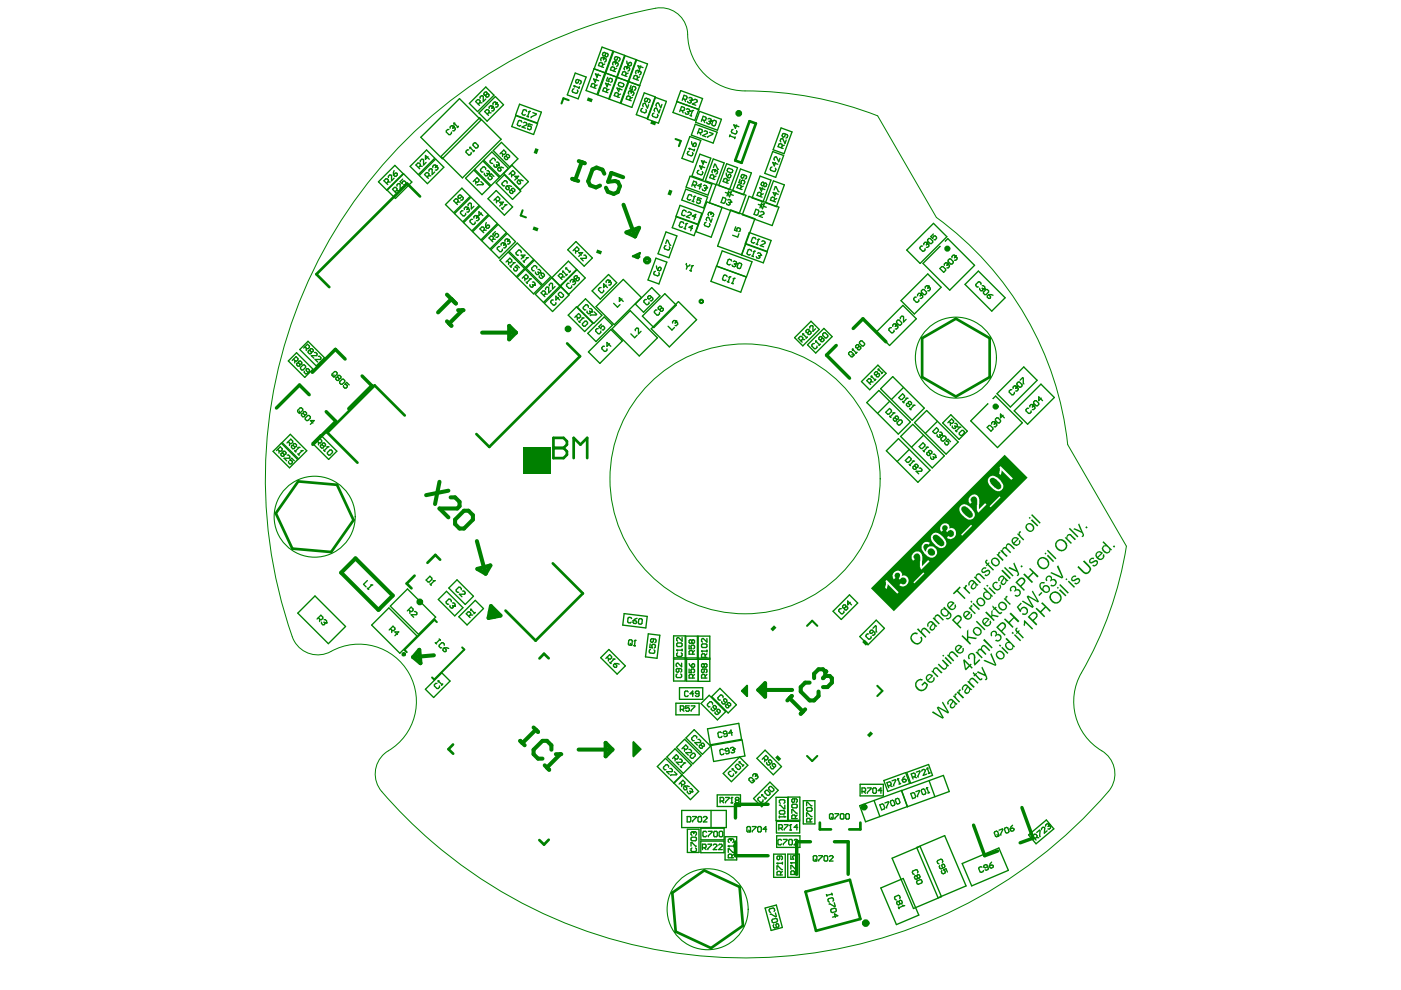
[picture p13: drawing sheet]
<svg xmlns="http://www.w3.org/2000/svg" width="297mm" height="210mm" viewBox="0 0 297 210" stroke-linecap="round" stroke-linejoin="round" font-family="sans-serif">
<g fill="#008000">
<path d="M134.1 157.3l.2-.2 1.8 1.7-1.8 1.8-.2-.2z"/>
<path d="M157.3 146.5l1.1-1.1v2.2z"/>
<path d="M126.6 52.9l1 .4-.2 .7-1-.4z"/>
<path d="M113.2 48l1 .4-.3 .7-1-.4z"/>
<path d="M113.5 31.4l.7 .3-.4 1-.7-.3z"/>
<path d="M124.7 20.6l1 .4-.3 .7-1-.4z"/>
<path d="M138.1 25.5l1 .4-.2 .7-1-.4z"/>
<path d="M141.9 40.2l.7 .3-.4 1-.7-.3z"/>
<path d="M163.3 133.4l.8-.8 .5 .5-.7 .8z"/>
<path d="M182.8 136.1l.5-.5 .8 .8-.5 .5z"/>
<path d="M183.8 155.8l.8-.7 .5 .5-.8 .7z"/>
<path d="M164.4 160.6l.5-.5 .7 .8-.5 .5z"/>
</g>
<path d="M116.3 139.6l-1-1-.9 1M96.1 157.9l-1 .9 1 1M116.3 178l-1 1.1-.9-1" fill="none" stroke="#008000" stroke-width=".57"/>
<path d="M132.2 43.4l2.4 6.7M132.8 49.3l2.7-1-.9 1.8zM102.2 70.5h7.2M108 69.1l1.4 1.4-1.4 1.5zM101.1 114.7l1.9 6.9M88.9 137.8l.3 2.8-1.6-1.3zM92 138.9l-4.4 .4M101.2 120.6l2.8-.7-1 1.7zM122.7 158.9h7.1M128.4 157.5l1.4 1.4-1.4 1.5zM160.8 146.3h7.1M160.8 146.3l1.4-1.4v2.8z" fill="none" stroke="#008000" stroke-width=".86"/>
<path d="M158.4 145.4v2.2" fill="none" stroke="#008000" stroke-width=".43"/>
<path d="M192.2 163.8l4.7-1.7 .8 2.3-4.6 1.7z" fill="none" stroke="#008000" stroke-width=".29"/>
<path d="M134.8 54.3l.6 .2" fill="none" stroke="#008000" stroke-width=".44"/>
<circle cx="135.4" cy="54.5" r=".22" fill="#008000"/>
<path d="M120.6 21.2l-1.1-.4-.4 1.1M143.2 29.5l1.1 .4-.4 1.1M110.8 44.6l-.4 1.1 1.1 .4M134.2 54.3l1.5-.7-.4 1.1zM171.1 132.7l1.1-1.1 1.1 1.1M158.4 145.4l-1.1 1.1 1.1 1.1M186 145.4l1.1 1.1-1.1 1.1M171.1 160.3l1.1 1.1 1.1-1.1" fill="none" stroke="#008000" stroke-width=".44"/>
<path d="M134.9 54l-.2 .5M135.2 54.1l.3 .1" fill="none" stroke="#008000" stroke-width=".36"/>
<g fill="none" stroke="#008000" stroke-width=".29">
<path d="M122 15.5l2.3 .8-1.7 4.7-2.3-.9zM125.9 14.6l2.4 .8-1.7 4.6-2.3-.8 3.3-9.2 2.4 .8-1.7 4.7-2.3-.9M128.4 15.5l2.3 .9M128.4 15.5l2.4 .8M130.1 10.9l2.3 .8-3.3 9.3-2.3-.9zM130.9 16.4l2.3 .8M132.5 11.8l2.4 .8-3.4 9.3-2.3-.9zM133.3 17.3l2.4 .8-1.7 4.7-2.3-.9 3.3-9.2 2.3 .9-1.7 4.6-2.3-.9M136.6 19.7l2.3 .8-1.7 4.7-2.3-.9zM144.3 19.2l4.7 1.7-1.7 4.6-4.6-1.7zM80.2 38.5l3.5-3.4 1.8 1.7-3.5 3.5zM87 35.3l3.4-3.5 1.8 1.7-3.5 3.5z"/>
<path d="M88.9 37.2l3.5-3.5 1.7 1.8-3.5 3.4zM89.2 29.1l8.2-8.2 4.6 4.6-8.2 8.2zM93.5 33.2l8.2-8.2 4.6 4.5-8.3 8.2zM98.7 37.8l1.7-1.7 3.5 3.4-1.7 1.8zM99.5 21.9l3.5-3.5 1.7 1.8-3.4 3.5zM100.6 35.9l1.8-1.8 3.5 3.5-1.8 1.8zM101.5 24l3.5-3.5 1.8 1.7-3.5 3.5zM102.6 33.9l1.7-1.7 3.5 3.5-1.8 1.7zM104.6 31.9l1.7-1.7 3.5 3.5-1.7 1.7zM105.2 38.8l1.7-1.7 3.5 3.4-1.7 1.8zM106.8 36.8l1.7-1.8 3.5 3.5-1.7 1.8zM109.3 24.5l4.7 1.7-.9 2.3-4.6-1.7z"/>
<path d="M110.2 22.1l4.6 1.7-.9 2.3-4.6-1.7zM139 20.7l2.3 .8-1.7 4.6-2.3-.8zM143.5 21.5l4.6 1.7M146.3 28.9l2.3 .9-1.7 4.6-2.3-.8zM146.3 37.4l4.6 1.7-.8 2.3-4.6-1.7zM147.4 26.3l4.6 1.7-.8 2.3-4.6-1.6zM148.3 23.6l4.7 1.7-.9 2.3-4.6-1.7zM148.4 32.7l2.3 .8-1.7 4.7-2.3-.9zM151.2 33.7l2.3 .8-1.6 4.7-2.4-.9zM152.4 39.3l1.7-4.6 2.3 .9-1.7 4.6M157 35.8l2.3 .9-1.7 4.6-2.3-.9zM161.1 37.3l2.4 .9-1.7 4.6-2.3-.8z"/>
<path d="M163.8 32.1l2.3 .9-1.6 4.6-2.4-.8zM164 38.4l2.3 .8-1.7 4.6-2.3-.8zM165.6 27.1l2.3 .9-1.7 4.6-2.3-.9zM82.1 40.3l3.5-3.4 1.7 1.7-3.5 3.5zM94.4 43.4l3.5-3.5 1.8 1.7-3.5 3.5zM96.4 45.3l3.5-3.5 1.7 1.8-3.5 3.4zM98.3 47.2l3.5-3.5 1.7 1.8-3.5 3.5zM100.2 49.1l3.5-3.4 1.7 1.7-3.4 3.5zM102.1 51.1l3.5-3.5 1.8 1.7-3.5 3.5zM103.5 42.1l1.7-1.7 3.5 3.5-1.8 1.7zM104.1 53l3.5-3.5 1.7 1.7-3.5 3.5zM106 55.2l1.7-1.8 3.5 3.5-1.7 1.8z"/>
<path d="M107.9 53.3l1.8-1.8 3.4 3.5-1.7 1.7zM109.6 58.8l1.8-1.7 3.5 3.5-1.8 1.7zM111.6 56.9l1.7-1.7 3.5 3.4-1.8 1.8zM117 58.8l3.5-3.4 1.8 1.7-3.5 3.5zM120.4 53l1.7-1.8 3.5 3.5-1.7 1.7zM139.1 54.7l2.3 .9-1.7 4.6-2.3-.8zM141.2 49.2l2.3 .8-1.7 4.6-2.3-.8zM143.4 46l4.6 1.6-.8 2.4-4.7-1.7zM144.2 43.5l4.6 1.7-.8 2.3-4.7-1.6zM145.4 40.1l4.6 1.7-.8 2.3-4.6-1.7zM150.4 43l1.4-3.9 6.3 2.3-1.4 3.9-6.8-2.5-2.3 6.3 3.2 1.2 2.3-6.3M151.9 56.4l6.3 2.3-1.1 3.3-6.4-2.3z"/>
<path d="M153.1 53.2l6.3 2.3-1.1 3.2-6.4-2.3zM153.8 40.8l.5 .2M154.3 41l.8-.3-.4 1zM154.5 40.5l-.4 1M154.9 41.2l.6 .2M157.3 54l2.7-7.6-5.1-1.9-2.8 7.7 9.7 3.5 .9-2.3-4.6-1.7-.9 2.3M158.8 41.6l6.3 2.3-1.4 3.9-6.3-2.3zM158.9 49.3l4.6 1.7-.9 2.3-4.6-1.7zM160.8 43.3l.5 .2M161.3 43.5l.8-.3-.4 1.1zM161.5 43l-.4 1.1M161.9 43.7l.6 .2"/>
<path d="M192.2 53l5.7-5.6 2.9 2.8-5.7 5.7zM199.3 52.3h.1M200.4 51.1l.6-.5 5.6 5.7-5.2 5.2-5.7-5.6 3.6-3.6M200.4 51.1h.1M61.1 76.5l1.8-1.7 3.5 3.5-1.8 1.7zM63.6 74.1l1.7-1.7 3.5 3.4-1.8 1.8zM113.5 62.4l3.5-3.5 1.7 1.7-3.5 3.5zM115.4 64.3l3.5-3.5 1.7 1.8-3.4 3.5zM118.9 60.7l3.4-3.5 1.8 1.7-3.5 3.5zM120.5 66.8l1.7-1.7 3.5 3.5-1.7 1.7zM122.4 65.1l1.7-1.7 3.5 3.4-1.7 1.8zM124.6 70.7l3.5-3.5 1.7 1.7-3.4 3.5z"/>
<path d="M124.8 74.6l4.7-4.7 2.4 2.4-4.7 4.7zM125.5 61.7l3.5-3.5 1.8 1.7-3.5 3.5zM126.4 65l5.7-5.8 3.9 3.9-5.8 5.8zM129.8 69.7l3.8-3.8 5.8 5.7-3.9 3.9zM134.7 64.5l3.5-3.5 1.7 1.7-3.5 3.5zM136.2 67l4.8-4.7 2.4 2.4-4.8 4.8zM138.1 69.7l5.7-5.8 3.9 3.9-5.8 5.8zM168.5 71.6l3.5-3.5 1.7 1.8-3.5 3.4zM171.2 73.1l3.5-3.5 1.7 1.8-3.5 3.5zM185.8 70.4l5.6-5.6 2.9 2.8-5.7 5.7zM191 63.7l5.7-5.6 2.8 2.8-5.6 5.7zM204.6 60.3l2.8-2.8 5.7 5.6-2.8 2.9z"/>
<path d="M57.9 95.7l1.7-1.7 3.5 3.4-1.7 1.8zM59.8 93.8l1.8-1.7 3.4 3.5-1.7 1.7zM66.2 93.9l1.7-1.7 3.5 3.5-1.7 1.7zM182.6 80.9l3.5-3.5 1.8 1.8-3.5 3.4zM183.8 85.4l2.5-2.6 6.7 6.7-2.5 2.5zM186.7 82.4l2.6-2.5 6.7 6.6-2.6 2.6zM187.9 95.6l2.6-2.6 6.7 6.7-2.6 2.6zM188.6 85.1l-2.5 2.5M191 92.5l2.5-2.5 6.7 6.7-2.6 2.5zM191.6 82.1l-2.6 2.6M192.8 95.3l-2.6 2.6M193.9 89.6l2.6-2.6 6.7 6.7-2.6 2.6z"/>
<path d="M195.8 92.3l-2.6 2.5M198.8 89.3l-2.6 2.6M199.9 89.7l1.7-1.8 3.5 3.5-1.8 1.8zM209.4 85.6h.1M210.6 84.5l.5-.5 5.7 5.6-5.3 5.3-5.7-5.7 3.6-3.6M210.6 84.5h.1M211.4 83.5l5.7-5.7 2.8 2.8-5.7 5.7zM215 87.1l5.7-5.7 2.8 2.9-5.6 5.6zM63.1 130l3.7-3.6 6.5 6.4-3.7 3.7zM78.8 132.5l3.6-3.6 6 6-3.6 3.6zM82.7 128.5l3.7-3.6 6 5.9-3.7 3.7zM92.9 127.1l1.8-1.7 3.5 3.4-1.8 1.8z"/>
<path d="M95.2 124.7l1.7-1.8 3.5 3.5-1.8 1.8zM97.3 130.8l3.5-3.5 1.7 1.7-3.5 3.5zM127.4 139.4l1.7-1.7 3.5 3.5-1.8 1.7zM132.3 130.1l4.9 .6-.3 2.4-4.9-.6zM137.5 134.4l2.4 .3-.6 4.9-2.4-.3zM142.8 139.7h2.5M142.8 134.8h2.5v9.6h-2.5zM142.8 139.5h2.5M145.4 134.9h2.5v4.9h-2.5zM148 139.5h-2.4v4.9l4.9 .1v-9.6h-2.5v9.6M148 139.5h2.5M148 139.8h2.5"/>
<path d="M176.6 129.6l3.5-3.5 1.7 1.8-3.4 3.4zM182.3 135l3.5-3.5 1.7 1.7-3.5 3.5zM90.2 146.1l3.5-3.4 1.7 1.7-3.5 3.5zM143.3 149.1h4.9v2.5h-4.9zM143.4 158.5l1.8-1.8 3.4 3.5-1.7 1.8zM144.1 145.8h4.9v2.5h-4.9zM145.4 156.5l1.8-1.8 3.5 3.5-1.8 1.7zM148.6 149.2l1.8-1.8 3.4 3.5-1.7 1.7zM150 154.5l6.6-1.1 .6 3.3-6.6 1.2zM150.7 158.1l6.6-1.2 .6 3.4-6.6 1.2zM150.9 147.7l1.7-1.7 3.5 3.4-1.7 1.8zM139.4 162.5l1.7-1.7 3.5 3.5-1.8 1.7z"/>
<path d="M141.4 160.5l1.7-1.7 3.5 3.4-1.7 1.8zM142.9 166.1l1.7-1.8 3.5 3.5-1.7 1.7zM144.5 171.8h9.5v3.7h-9.5zM145.7 175.8h2.5v4.9h-2.5zM148.6 178.3h4.9v2.5h-4.9zM148.6 175.6h4.9v2.5h-4.9zM150.8 171.8v3.7M152.1 168.5h4.9v2.5h-4.9zM153.3 164l3.5-3.5 1.8 1.8-3.5 3.4zM153.7 177.4h2.5v4.9h-2.5zM159.8 169.3l3.4-3.5 1.8 1.8-3.5 3.4zM160.5 160.8l1.7-1.7 3.5 3.4-1.7 1.8z"/>
<path d="M164.5 169.1h2.5v4.9h-2.5zM164.6 174.1h4.9v2.5h-4.9zM164.7 177.2h4.9v2.5h-4.9zM167.1 169h2.5v4.9h-2.5zM170.3 169.8h2.5v4.9h-2.5zM182.3 170.8l8.9-3.2 1.2 3.4-8.9 3.2zM182.4 166.3h4.9v2.5h-4.9zM185.3 169.7l1.3 3.4M187.4 165.5l4.6-1.7 .9 2.3-4.7 1.7zM191.1 167.6l8.9-3.2 1.3 3.4-8.9 3.3zM194.4 179.7l5.9-2.5 4.5 10.6-5.9 2.6zM197 165.5l1.2 3.4"/>
<path d="M218.1 177l3.7-3.1 1.6 1.8-3.7 3.2zM162.2 192.5l2.4-.6 1.3 4.7-2.4 .7zM164 181.1h2.5v4.9h-2.5zM167 181.1h2.5v4.9h-2.5zM186.8 188.3l4.7-2 3.3 7.7-4.7 2zM189.1 182l6-2.6 4.5 10.7-5.9 2.5zM204 183.1l7.8-3.3 2 4.7-7.8 3.3z"/>
</g>
<path d="M73.2 76.1l-2.1-2-4.9 4.8M76.8 79.7l2 2.1-4.9 4.9M177.3 73.2l-2.1 2.1 4.9 4.9M180.9 69.6l2.1-2 4.8 4.9M65.6 83.7l-2.1-2.1-4.9 4.9M69.2 87.3l2 2-4.9 4.9M155.9 178.5v2.9h6.9M162.8 170.5h-6.9v2.9M171.8 178.5h-2.9v6.9M176.9 178.5h2.9v6.9M206.4 174.9l2.4 6.5 2.7-1M216.7 171.2l2.3 6.5-2.7 1" fill="none" stroke="#008000" stroke-width=".73"/>
<g fill="none" stroke="#008000" stroke-width=".57">
<path d="M158.9 25.7l1.4 .5-3.1 8.3-1.3-.5zM89.1 41.7l-2.8-2.8-19.2 19.2 2.7 2.8M120.2 72.8l2.8 2.7-19.3 19.3-2.7-2.8M195.5 71.7l7.2-4.1 7.1 4.1v8.3l-7.1 4.1-7.2-4.1zM85.8 88.1l-6.4-6.4-10 10 6.4 6.4M63.2 102.1l8.3 .7 3.5 7.5-4.8 6.7-8.2-.7-3.5-7.5zM93.3 118.7l-1-1-1.7 1.6M117.2 119.4l6.4 6.4-10 10-6.4-6.3M87.9 122.1l-1.7 1.6 1 1M173.8 174.4v1.5h2.4M182.4 174.4v1.5h-2.3M142.5 189.3l6.8-4.7 7.5 3.4 .7 8.3-6.7 4.7-7.5-3.5z"/>
<path d="M170.8 189.1l9.4-2.5 2.2 8.2-9.4 2.6z"/>
</g>
<path d="M92.6 131.9l-.5-.5-6.4 6.4 .5 .5M98 137.3l.4 .4-6.3 6.4-.5-.5" fill="none" stroke="#008000" stroke-width=".43"/>
<path d="M72.3 121.4l3.1-3 7.9 7.9-3.1 3zM103.8 129.8l1.1 1M104.1 128.5l2 2-2.5 .5zM104.1 129.5l1 1" fill="none" stroke="#008000" stroke-width=".86"/>
<g fill="#008000">
<path d="M111 94.8h5.8v5.8h-5.8z" fill-rule="evenodd"/>
<path d="M184.7 124.7l28.3-28.3 4.9 4.9-28.4 28.3z" fill-rule="evenodd"/>
</g>
<g fill="#fff">
<path d="M187.8 123.2l.2-.2 2.5 2.6-.3 .3-2-2.1-.2 1.1-.4-.3 .2-.6z"/>
<path d="M189.6 121.3a.93 .93 0 0 1 1.1-.2 .93 .93 0 0 1 .5 1.1 1.06 1.06 0 0 1 1.4 .5 1.06 1.06 0 0 1-.5 1.4h-.1a.97 .97 0 0 1-1.3 0l.3-.4a.75 .75 0 0 0 1.1-.2 .75 .75 0 0 0-.3-1 .75 .75 0 0 0-1.1 .4l-.2-.3a.62 .62 0 0 0 .3-.9 .62 .62 0 0 0-1-.1 .62 .62 0 0 0 .1 .9l-.5 .2a1.04 1.04 0 0 1 .2-1.4z"/>
<path d="M193.7 123.5l2.1-2.1 .2 .2-2.1 2.1z"/>
<path d="M193.5 117.4a1.12 1.12 0 0 1 1.4-.4 1.12 1.12 0 0 1 .7 1.3l-.1 1.8 1.3-1.4 .3 .3-1.8 1.7a2.73 2.73 0 0 1-.2-2 1.05 1.05 0 0 0-.7-1.4 .76 .76 0 0 0-.6 .5 .76 .76 0 0 0 .2 .8l-.4 .3a1.15 1.15 0 0 1-.1-1.5z"/>
<path d="M199.6 111.3a.91 .91 0 0 1 1.2-.3 .91 .91 0 0 1 .4 1.1 1.13 1.13 0 0 1 1.5 .8 1.13 1.13 0 0 1-1 1.3h-.8l-.1-.2 .2-.3a.74 .74 0 0 0 1.1-.1 .74 .74 0 0 0-.2-1.1 .74 .74 0 0 0-1 .4l-.3-.3a.6 .6 0 0 0 .1-1 .6 .6 0 0 0-.9 .2l.1 .7-.3 .2-.2-.3a1.07 1.07 0 0 1 .2-1.1z"/>
<path d="M203.8 113.4l2.1-2.1 .2 .2-2.1 2.1z"/>
<path d="M205.6 105.4a1.13 1.13 0 0 1 1.4-.4 1.13 1.13 0 0 1 .6 1.3v1.7l1.3-1.3 .3 .3-1.8 1.6a2.84 2.84 0 0 1-.2-1.9v-.2a.85 .85 0 0 0-.9-1.2 .74 .74 0 0 0-.3 1.2l-.3 .3a1.15 1.15 0 0 1-.1-1.4z"/>
<path d="M209.8 107.3l2.1-2.1 .2 .2-2.1 2.2z"/>
<path d="M211.9 99.1l.2-.3 2.7 2.7-.4 .2-2-2-.3 1-.3-.3 .2-.6z"/>
<path d="M195.7 115.3a1.07 1.07 0 0 1 1.5-.2l-.3 .4a.74 .74 0 0 0-1 .2 .74 .74 0 0 0 .2 1l.3 .3a1.17 1.17 0 0 1 1.6-1.1 1.17 1.17 0 0 1 .4 1.9 1.34 1.34 0 0 1-2.2-.3l-.1-.1a1.76 1.76 0 0 1-.6-1.9zM196.8 116.6a.82 .82 0 0 0 .3 1.1 .82 .82 0 0 0 1.1-.4v-.2a.83 .83 0 0 0-.5-.8 .83 .83 0 0 0-.9 .3z"/>
<path d="M197.8 113.7a1.33 1.33 0 0 0 .7 1.4v.1a1.34 1.34 0 0 0 1.5 .5 .88 .88 0 0 0-.3-1.4l-.3-.4a1.04 1.04 0 0 0-1.4-.3zM197.4 113.5a1.46 1.46 0 0 1 2.4 .2v.1a1.51 1.51 0 0 1 .6 2.1h-.1a1.31 1.31 0 0 1-2-.4l-.3-.2a1.62 1.62 0 0 1-.6-1.8z"/>
<path d="M203.8 107.6a1.33 1.33 0 0 0 .7 1.5l.6 .4a.68 .68 0 0 0 1 .1 .68 .68 0 0 0-.1-1l-1-1a.8 .8 0 0 0-1.2 0zM203.5 107.5h.1a1.21 1.21 0 0 1 2.1 .1l.4 .4a1.27 1.27 0 0 1 .2 2h-.1a1.4 1.4 0 0 1-1.8-.5l-.3-.2a1.62 1.62 0 0 1-.6-1.8z"/>
<path d="M209.9 101.6a1.9 1.9 0 0 0 1 1.7l.2 .2a.68 .68 0 0 0 1 .1 .68 .68 0 0 0 0-1.1l-1.1-1a.8 .8 0 0 0-1.1 .1zM209.6 101.4a1.45 1.45 0 0 1 2.2 .2l.4 .4a1.34 1.34 0 0 1 .2 1.8 1.47 1.47 0 0 1-2.2-.5l-.1-.1a1.46 1.46 0 0 1-.5-1.8z"/>
</g>
<path d="M117.3 92.8v4.3h2.2l.7-.7v-.7l-.7-.7h-2.2" fill="none" stroke="#008000" stroke-width=".57"/>
<circle cx="117.3" cy="95" r=".29" fill="#008000"/>
<path d="M117.3 92.8h2.2l.7 .8v.7l-.7 .7h-2.2M121.6 97.1v-4.3l1.5 1.5 1.4-1.5v4.3" fill="none" stroke="#008000" stroke-width=".57"/>
<g fill="none" stroke="#008000" stroke-width=".29">
<path d="M107.3 39.7l.2-.3 .4 .4v.3l-.4 .1-.2-.3zM107.5 38.9v-.3l-.2-.3h-.3l-.6 .6v.2l.3 .3h.3M107.5 39.4l1 .1M108.5 40.3l.1-.4h.3l.2 .3-.1 .4h-.3M108.5 40.3h-.3l-.1 .4 .2 .3h.3l.1-.4M108.5 40.3l.2 .3M145.5 55.9l.2 .6M145.7 56.5l-.2 .6M146.3 56.1l-.6 .4M146.8 56.3h.1M146.8 56.3l-.4 1.1 .2 .1-.4-.2M146.8 56.3l-.2 .1"/>
<path d="M58.9 95.3l.4 .4h.3l.2-.3v-.3l-.4-.4-.8 .8M59.2 95.5v.6M60 96.1v-.3l.4-.1 .2 .2v.3l-.4 .1M60 96.1h-.3l-.1 .4 .2 .3h.3l.1-.5M60 96.1l.2 .2M60.9 96.5h.3l.2 .3-.1 .4h-1.1l.6 .5M62.4 97.7l-.5-.5-.5 .4 .6 .2v.3l-.3 .3h-.3l-.2-.3v-.3M163.8 194.9l.7-.2 .2 .2 .1 .3-.1 .3-.7 .2-.3-.2-.1-.3zM164.1 196l-.2 .3 .1 .3 .3 .2 .7-.2 .1-.3-.1-.3-.2-.2-.3 .3 .1 .6M164.1 193.2l.2-.2-.1-.4-.3-.1-.7 .2-.2 .2 .1 .4 .3 .1M164.4 193.6l.2 .7-.2 .1-.9-.6-.2 .1M194.4 185.8l.3-.4 .2 .1 .2 .4-.1 .2h-.4"/>
<path d="M194.4 185.8l-.2-.1-.3 .3 .1 .3 .3 .1 .3-.3M194.4 185.8l.2 .3M194.4 186.8l.7-.3 .3 .1 .1 .3-.1 .3-.7 .3-.2-.1-.2-.4zM194.5 185.1l.1-.3-.1-.3-.3-.1-.7 .3-.1 .2 .2 .4 .2 .1M208.2 183.9l-.2-.1-.4 .1-.1 .3 .3 .7 .3 .1 .3-.2 .1-.2M209.4 183.8l-.5 .2-.3-.1 .1-.4 .3-.2 .3 .1 .3 .7-.1 .3-.4 .1-.2-.1M209.8 183.6l.5-.2 .3 .3-.1 .2-.3 .2-.3-.1zM210.2 182.8l-.4 .8"/>
</g>
<path d="M94.8 62.5l1.9 1.9M94.8 68.1l.9 1M95.7 63.4l-2.8 2.8M98.1 65.8l-2.9 2.8" fill="none" stroke="#008000" stroke-width=".86"/>
<circle cx="98.1" cy="65.8" r=".43" fill="#008000"/>
<path d="M121.3 37.9l1.3 .5M122.7 34.2l1.3 .4M123.3 34.4l-1.3 3.7M128.1 36.8l-.4-.8-1.2-.5-.9 .4-.9 2.5 .4 .9 1.3 .4 .8-.4M132.1 37.6l-2.5-.9-.7 1.8 1.5-.1 .6 .2 .4 .9-.4 1.2-.9 .4-1.2-.4-.4-.9M97.1 65.8h1M167.4 148l2.8 2.9M167.9 147.6l-1 .9M170.7 150.4l-.9 .9M171.7 144.7h-1l-.9 1v.9l1.9 1.9h.9l.9-.9v-1M175 142.4l-.5-.5h-1l-.9 .9v1" fill="none" stroke="#008000" stroke-width=".86"/>
<g fill="none" stroke="#008000" stroke-width=".29">
<path d="M103.3 19.9l-.2-.4h-.2l-.3 .3v.2l.4 .2M103.3 19.9l.4 .1v.3l-.3 .3h-.3l-.1-.4M103.3 19.9l-.3 .3M126 18.6l.2-.5-.1-.3-.4-.1-.2 .1-.2 .6 1 .3M126.5 16.8l-.3 .7-.3-.8 1 .4M126.6 18l-.5 .3M126.8 15.7l-.2 .7-.4-.7 1.1 .4M127.6 14.2l.2-.6-.1-.2-.4-.2-.2 .2-.2 .5 1.1 .4M127.9 12.2h.1M127.9 12.2l-.4 .1-.2 .3 .2 .3M127.9 12.2l.1 .3M128 12.5l-.1 .2"/>
<path d="M128 12.5l.4-.1 .1 .3-.1 .3-.2 .2M128.2 13.6l-.5 .2M128.4 11.4l-.3-.3-.2 .1-.2 .4 .1 .2h.5M128.4 11.4l-.1 .4M128.4 11.4l.2-.1 .3 .3-.1 .4-.2 .1-.3-.3M128.5 19.5l.2-.5-.1-.3-.4-.1-.2 .1-.2 .6 1.1 .4M128.8 16.4l-.2 .7 .5 .2v-.6l.3-.1 .3 .1 .2 .3-.2 .3-.2 .1M129 17.7l-.3 .7-.3-.8 1.1 .4M129.1 18.9l-.5 .3M130.1 15.1l.2-.6-.1-.2-.3-.1-.3 .1-.2 .5 1.1 .4M130.4 13.1h.1M130.4 13.1l-.4 .1-.1 .4 .1 .2"/>
<path d="M130.4 13.1l.1 .3M130.5 13.4l.3-.1 .3 .3-.1 .3-.3 .2M130.5 13.4v.2M130.8 14.5l-.5 .2M131 12.1l-.2 .6-.2 .1-.3-.3 .1-.4 .2-.1 .8 .3 .1 .2-.2 .4-.2 .1M131.2 17.6l.3-.1 .7 .2 .1 .3-.1 .3-.3 .1-.7-.2-.1-.3zM131.4 18.7l-.2 .7-.4-.7 1.1 .4M131.6 19.9l-.5 .3M132.6 16.1l.2-.6-.2-.2-.3-.1-.3 .1-.2 .5 1.1 .4M132.9 14.2h.1M132.9 14.2h-.5l-.1 .4 .1 .2M132.9 14.2l.1 .2"/>
<path d="M132.9 13l.3 .9M133 14.4l-.1 .2M133 14.4l.2-.1 .3 .3-.1 .4-.3 .1M133.2 15.5l-.5 .2M133.4 13.3h.4l.1 .2-.1 .4-.3 .1-.3-.1zM133.8 19.3h.1M133.8 19.3l.1 .3M133.8 19.3l-.5 .1-.1 .3 .1 .3M133.8 18.1l-.3 .7 .6 .2v-.6l.2-.1 .4 .1 .1 .3-.1 .3-.3 .2M133.9 19.6l.2-.2 .3 .4-.1 .3-.3 .1M133.9 19.6l-.1 .1M135 16.9l.2-.5-.1-.3-.4-.1-.2 .1-.2 .5 1.1 .4"/>
<path d="M135.3 15h.1M135.3 15h-.4l-.2 .4 .1 .2M135.3 15l.1 .2M135.4 15.2l-.1 .2M135.4 15.2l.2-.1 .3 .3-.1 .4-.2 .1M135.6 16.3l-.5 .2M135.9 14l-.3 .7-.3-.8 1 .4M81.9 38.9l.4-.4v-.3l-.2-.3h-.3l-.4 .4 .8 .8M82.2 38.6h.5M82.3 37.6v-.2l.3-.3 .4 .1v1.1l.6-.5M83.4 37.1l.4-.4 .4 .1v.3l-.2 .3h-.3zM83.6 36.2l-.2 .9"/>
<path d="M84.2 39.5v-.3l.2-.3h.3l.1 .2v1l.6-.5M85.4 38l-.6 .5 .4 .4 .2-.4 .4-.1 .3 .3v.2l-.3 .3h-.3M88.7 35.5l.4-.4v-.3l-.2-.2h-.3l-.4 .4 .8 .8M89 35.3h.5M89.1 34.3v-.3l.3-.2h.3l.1 .1v1.1l.5-.6M90.5 37.5l.5-.4v-.2l-.3-.3h-.3l-.4 .4 .8 .8M90.7 33.2l-.5 .6v-.8l.8 .8M90.8 37.3h.6M91 36.3v-.2l.2-.3h.3l.1 .1v1.1l.6-.5M92.4 35.1h.1M92.4 35.1l-.4-.1-.2 .3v.2M92.4 35.4h.3l.1 .4-.2 .3h-.3"/>
<path d="M92.4 35.1v.3M92.4 35.4l-.1 .1M100.6 38.2l.4 .4h.3l.2-.2v-.3l-.4-.4-.8 .8M100.9 38.5v.5M101.4 22.1l.4-.4v-.3l-.3-.3h-.3l-.4 .4 .9 .8M101.8 20.9v-.3l.3-.3h.2l.2 .2v1l.5-.5M102 38.5l.5 .5-.1 .2h-1.1l-.2 .1M102.2 21.8h-.5M103.3 24.2l.4-.4v-.3l-.3-.3h-.2l-.4 .5 .8 .8M103.6 23.9h.5M104.4 22.6h.1M104.4 22.6l-.4-.2-.3 .3v.3"/>
<path d="M104.4 22.6v.2M104.4 22.8l-.1 .2M104.4 22.8h.3l.1 .4-.3 .3h-.2M105.2 21.8h.1M105.2 21.8l-.4-.2-.3 .3v.3M105.2 22l-.1 .2M105.2 21.8v.2M105.2 22h.3l.1 .4-.3 .3h-.2M106.3 32.4l.4 .4h.3l.2-.3v-.3l-.4-.4-.8 .8M106.5 32.6v.6M107.4 33.2l.1-.4h.3l.2 .2v.3l-.4 .1M107.4 33.2l-.4 .1v.3l.2 .2h.3l.1-.4"/>
<path d="M107.4 33.2l.2 .2M108.2 36.7l.4 .4h.3l.2-.3v-.2l-.4-.4-.8 .8M108.5 37v.5M109.7 37.9l-.6-.5h.9l-.9 .8M109.7 38.5l.3-.3 .4 .4v.3l-.4 .1-.3-.3zM110 38.2l.9 .1M130.9 20.5l.2-.5-.1-.2-.3-.2-.3 .1-.2 .6 1.1 .4M133.5 21.2l.2-.5-.1-.2-.4-.2-.2 .1-.2 .6 1 .4M134.1 20.7l-.5 .2M144.2 23.3l.6 .2 .2-.1 .2-.4-.2-.2-.5-.2-.4 1.1M144.6 23.4l.2 .5M144.8 20.9l.5 .2 .3-.1 .1-.4-.1-.2-.6-.2-.4 1.1"/>
<path d="M145.1 21l.3 .5M145.5 23.2l.3-.2 .3 .2 .1 .4M145.7 23.7h.2M145.9 23.7l.1 .3-.3 .3-.3-.2-.1-.2M146 20.8l.3-.1 .3 .1 .1 .4M146.2 23.6h.1M146.2 23.6l-.3 .1M146.3 21.3h.2M146.5 21.3v.4l-.2 .2-.4-.2-.1-.2M146.7 21.2h.1M146.7 21.2l-.2 .1M146.8 39.1l.5 .2 .3-.1 .1-.4-.1-.2-.5-.2-.4 1.1"/>
<path d="M146.8 23.4h.1M146.8 23.4l-.4 1.1 .2 .1-.3-.2M146.8 23.4l-.2 .2M147.1 21.2l.3-.2 .3 .2 .1 .2v.2l-1 .5 .7 .2M147.2 39.3l.2 .4M148 28l.6 .2 .2-.1 .1-.4-.1-.2-.5-.2-.4 1.1M148.4 28.1l.2 .5M148.7 39.6l-.8-.3 .8-.3-.4 1.1M148.8 25.4l.6 .2 .2-.2 .1-.3-.1-.3-.5-.1-.4 1M149.1 39.4l.3-.1 .4 .1v.4M149.2 25.5l.2 .5M149.3 27.9l.2-.2 .4 .2 .1 .2-.1 .2-.9 .4 .7 .3"/>
<path d="M149.4 39.9h.2M149.6 39.9v.4l-.2 .2-.4-.2-.1-.2M149.8 39.8h.1M149.8 39.8l-.2 .1M150.1 25.2l.2-.1 .4 .1v.5M150.3 25.7l.2 .1M150.4 28.1l.7 .2-1.1 .8M150.5 25.8l.1 .2-.3 .3-.4-.1-.1-.3M150.7 25.7h.1M150.7 25.7l-.2 .1M151.2 25.6l.2-.1 .4 .1 .1 .3-.3 .7-.2 .1-.4-.1-.1-.3zM151.2 37.9l.2-.5-.1-.3-.4-.1-.2 .1-.2 .6 1.1 .4"/>
<path d="M151.3 35.5l.2-.7 .8 1.1M151.5 36h.1M151.5 36l-.4 .1-.2 .3 .2 .3M151.5 36l.1 .3M151.6 36.3l.3-.2 .2 .3-.1 .4-.2 .1M151.6 36.3l-.1 .1M151.8 37.3l-.5 .3M154 36.7l.2 .9M154 38.7l.2-.5-.1-.2-.3-.2-.3 .1-.2 .6 1.1 .4M154.3 35.8l.2-.1 .8 .2 .1 .3-.2 .3-.2 .2-.7-.3-.1-.2zM154.4 37.1l.5-.1 .1 .3-.2 .3-.2 .1-.4-.1zM154.7 38.2l-.5 .2"/>
<path d="M154.7 28.8l1.1 .4-.1 .2 .2-.4M154.8 28.6l-.1 .4M155.4 27.4l-.2 .1-.1 .4 .1 .3 .7 .2 .2-.1 .2-.4-.2-.2M156.2 26.5l-.3 .7-.3-.7 1.1 .4M156.9 38l-.3 .7 .6 .2v-.6l.2-.1 .4 .1 .1 .3-.1 .3-.3 .1M157.6 39.5l-.5 .2M157.8 37.1l-.2 .6-.2 .1-.3-.3 .1-.4 .3-.1 .7 .3 .1 .2-.1 .4-.3 .1M161.7 39.8l-.3 .7-.3-.7 1.1 .4M162 38.9l-.3-.3-.2 .1-.1 .4 .2 .3 .3-.1M162 38.9l-.1 .4M162 38.9l.3-.1 .3 .3-.2 .4-.2 .1-.3-.3M165.7 31.4l.2-.6-.1-.2-.4-.2-.2 .2-.2 .5 1 .4"/>
<path d="M166.3 30.8l-.5 .2M166.5 28.4l-.2 .6-.2 .1-.3-.3 .1-.4 .3-.1 .7 .3 .1 .2-.1 .4-.3 .1M166.7 29.7l-.3 .7-.4-1h-.2l-.3 .1-.1 .3 .1 .3M83.8 40.7l.4-.4v-.3l-.3-.3h-.3l-.4 .4 .8 .8M84 40.4h.6M96.7 43.1l.4-.4v-.3l-.2-.2h-.3l-.4 .4 .8 .8M97 42.8h.5M97.9 41.6l-.4 .4-.4-.1v-.3l.3-.2h.3l.5 .5v.3l-.3 .2h-.2M102.3 49.1l.4-.4v-.3l-.3-.3h-.2l-.4 .4 .8 .8M102.6 48.8h.5M103 48.1l.4-.4 .4 .2v.2l-.3 .3h-.3zM103.1 47.2l-.1 .9"/>
<path d="M104.2 51l.4-.4v-.3l-.2-.2h-.3l-.4 .4 .8 .8M104.5 50.7h.5M105 42.2l.4 .4h.3l.2-.3v-.2l-.4-.4-.8 .8M105 49.1l-.5 .6 .4 .4 .3-.6h.2l.3 .3v.3l-.3 .2h-.2M105.3 42.5v.5M106.5 43.4l-.6-.5h.8l-.8 .8M107 43.4h.3M107.3 43.4h.1M107.3 43.4l-.8 .8 .1 .2-.3-.3M107.6 55.3l.4 .4h.2l.3-.3v-.3l-.4-.4-.8 .9M107.8 55.6v.5M108.8 55.7h.2"/>
<path d="M109 55.7h.1M109 55.7l-.8 .8 .2 .1-.3-.2M110.1 56.8l-.5-.6-.4 .4 .4 .2 .1 .4-.3 .2h-.2l-.3-.2v-.3M111 58.7l.4 .4h.3l.2-.2v-.3l-.4-.4-.8 .8M111.3 59v.5M111.5 59.8l.3 .3M112.2 59.1h.3M112.5 59.1h.1M112.5 59.1l-.8 .8M112.9 59.8h.3l.2 .3-.1 .4M118.9 59l.4-.4v-.3l-.3-.3h-.2l-.4 .4 .8 .9M119.2 58.7h.5"/>
<path d="M119.3 57.5h.1M119.3 57.5v.3M119.3 57.5l.8 .8M120 56.8h.1M120 56.8l.8 .8M120 56.8v.3M120.2 58.2l-.2 .2M120.9 57.5l-.2 .3M121.8 52.9l.4 .4h.2l.3-.3v-.2l-.4-.5-.8 .9M122 53.2v.5M123.3 54.1l-.6-.5h.8l-.8 .8M123.8 54.1h.3l.2 .3v.2l-.1 .2h-1.1l.6 .5"/>
<path d="M156 48.1l-.3 .7 .6 .2v-.6l.2-.1 .4 .1 .1 .3-.1 .3-.3 .1M156.7 49.6l-.3 .7-1.1-.4M157 40.1l.2-.6-.1-.2-.4-.2-.3 .2-.1 .5 1 .4M161.2 41.7l.2-.6-.1-.2-.4-.1-.2 .1-.2 .5 1.1 .4M161.8 41.1l-.4 .2M164.1 42.7l.2-.6-.2-.2-.3-.1-.3 .1-.2 .5 1.1 .4M164.1 40.3l.3-.7 .8 1.1M164.5 40.8l-.2 .7-.4-.7 1.1 .4M164.7 42.1l-.5 .2M62.2 76.2l.4 .4h.3l.3-.3v-.3l-.4-.4-.8 .8M62.5 76.4v.6M63.3 77l.1-.4h.3l.3 .2v.3l-.4 .1"/>
<path d="M63.3 77h-.3l-.1 .4 .3 .2h.2l.2-.4M63.3 77l.3 .2M63.7 77.9l.6-.5h.2l.3 .2v.3l-.5 .5h-.3l-.3-.2zM64.5 78.7v.3l.3 .3h.3l.5-.6v-.3l-.3-.2-.4 .1v.3l.4 .4M64.7 73.5l.4 .4h.2l.3-.2v-.3l-.4-.4-.8 .8M64.9 73.8v.5M65.7 74.3l.2-.4h.2l.3 .3v.3l-.4 .1M65.7 74.3h-.2l-.2 .4 .3 .3h.3l.1-.4M65.7 74.3l.3 .3M66.7 74.7h.3l.2 .3-.1 .4h-1.1l.5 .5M67.5 75.5h.3l.2 .3-.1 .4h-1.1l.6 .6M70.8 79.5v.5"/>
<path d="M70.9 78.8h.3l.3 .3v.2l-.6 .6h-.2l-.3-.3v-.3zM71.6 80l.1-.4h.3l.3 .3-.1 .4h-.3M71.6 80h-.3l-.1 .4 .3 .3h.2l.2-.4M71.6 80l.3 .3M112.4 60.3v.3l.2 .3h.3l.1-.4M112.9 60.3l.1 .2M113 60.5h.3M113.3 60.5h.1M115.3 62.6l.4-.4v-.2l-.3-.3h-.3l-.4 .4 .8 .8M115.5 62.4h.6M115.7 61.4v-.3l.2-.2 .4 .1v1.1l.6-.5M116.5 60.6v-.3l.2-.2h.3l.1 .1v1.1l.6-.6"/>
<path d="M122.1 67l.4 .4h.3l.3-.3v-.2l-.4-.4-.8 .8M122.4 67.3v.5M122.7 68.1l.3 .3M123.4 67.4h.2M123.5 68.6l.5-.5h.3l.3 .3v.2l-.6 .6h-.2l-.3-.3zM123.6 67.4h.1M123.6 67.4l-.8 .8M130.1 64.3l.8 .8 .6-.5M131.9 63.4l-.6 .5v-.8l.8 .8M133.8 70.8l.8 .8 .5-.5M134.7 70.1v-.3l.3-.2h.2l.2 .1v1.1l.5-.5M141.7 69.2l.8 .8 .5-.6"/>
<path d="M143.3 68.1h.1M143.3 68.4l.4 .1v.3l-.3 .2h-.3M143.3 68.1l-.4-.1-.3 .2v.3M143.3 68.1v.3M143.3 68.4l-.2 .1M169.8 72.3l.4-.4v-.3l-.3-.3h-.2l-.4 .4 .8 .8M170.1 72h.5M170.2 70.8h.1M170.2 70.8v.3M170.2 70.8l.8 .8M171.2 71.5l-.3 .2M171.6 70.3v-.3l-.4-.2-.3 .3v.3l.4 .1"/>
<path d="M171.6 70.3l.4 .1v.3l-.3 .2h-.3l-.1-.4M171.6 70.3l-.3 .2M171.7 69.6v-.3l.3-.3h.2l.2 .2v1.1l.5-.6M179.9 74.8l.3-.2h.3l.5 .5v.3l-.3 .2h-.2l-.6-.5zM180.6 75.2h.5M180.7 74h.1M180.7 74l.8 .8 .2-.1-.3 .3M180.7 74v.3M182.1 73.5l-.1-.4h-.3l-.3 .3v.2l.4 .2M182.1 73.5l.4 .1v.3l-.3 .3h-.2l-.2-.4M182.1 73.5l-.3 .3M182.2 72.5l.3-.2h.3l.5 .5v.3l-.3 .3h-.2l-.6-.6z"/>
<path d="M184.7 79.8h.1M184.7 79.8v.2M184.7 79.8l.8 .8M186.1 79.2l.4 .2v.2l-.3 .3h-.3l-.1-.4M186.1 79.2l-.2-.4h-.2l-.3 .3v.3l.4 .1M186.1 79.2l-.3 .3M186.2 78.3h.1M186.2 78.3l.8 .8M186.2 78.3v.2M187.2 79l-.3 .2M61.1 93.7l.4 .4h.3l.3-.3v-.3l-.4-.4-.9 .8M61.4 93.9v.6"/>
<path d="M62.2 94.5l.1-.4h.3l.3 .2v.3l-.4 .1M62.2 94.5l-.4 .1v.3l.3 .2h.2l.2-.4M62.2 94.5l.3 .2M62.5 95.5l.2 .3M63.1 87l.5-.5h.3l.3 .2v.3l-.6 .5h-.2l-.3-.2zM63.1 94.9h.3M63.4 94.9h.1M63.4 94.9l-.8 .8M63.5 87.1v.6M63.8 95.5h.3M64.1 95.5h.1M64.1 95.5l-.8 .8 .1 .2-.3-.3"/>
<path d="M64.3 87.7l.2-.4h.2l.3 .2v.3l-.4 .2M64.3 87.7h-.3l-.1 .4 .3 .3h.3l.1-.4M64.3 87.7l.3 .3M64.7 88.6l.6-.5h.2l.3 .3v.2l-.5 .6h-.3l-.3-.3zM66.3 89.7l-.5-.5h.8l-.8 .8M67.3 93.5l.4 .4h.2l.3-.2v-.3l-.4-.4-.8 .8M67.5 93.8v.5M68.3 94.3l.2-.4h.2l.3 .3v.3l-.4 .1M68.3 94.3l-.4 .2v.2l.3 .3h.3l.1-.4M68.3 94.3l.3 .3M69.3 94.7h.3M69.4 95.9l.6-.5h.2l.3 .3v.2l-.5 .6h-.3l-.3-.3z"/>
<path d="M69.6 94.7h.1M69.6 94.7l-.9 .8 .2 .2-.3-.3M72 80.9l.6-.5h.2l.3 .3v.2l-.5 .6h-.3l-.3-.3zM74 81.6l-.5-.5-.4 .4 .5 .2v.3l-.2 .3h-.3l-.3-.3v-.3M184.3 81.2l.4-.4v-.2l-.2-.3h-.3l-.4 .4 .8 .8M184.6 81h.5M185.7 80.4l-.3 .3M201.2 89.4l.4 .4h.3l.3-.3v-.3l-.4-.4-.8 .8M201.5 89.6v.6M201.9 90.3v.3l.3 .3 .4-.2v-.3M202.4 89.8h.3l.3 .2-.2 .4M202.4 90.3l.2 .1"/>
<path d="M202.6 90.4h.2M202.8 90.4h.1M203.3 90.6h.2M203.4 91.8l.5-.5h.3l.3 .2v.3l-.6 .5h-.2l-.3-.2zM203.5 90.6h.1M203.5 90.6l-.8 .8 .1 .1-.2-.2M67.5 131l.4 .4h.3l.2-.3v-.3l-.4-.4-.8 .8M67.8 131.2v.6M68.2 131.9v.3l.2 .3h.3l.1-.4M68.7 131.4h.3l.2 .3-.1 .4M68.7 131.9l.1 .2M68.8 132.1h.3"/>
<path d="M69.1 132.1h.1M77.9 123.1l-.8 .8 .5 .5M78.6 124h.2M78.8 124h.1M78.8 124l-.8 .8 .2 .2-.3-.3M82.8 133.3l.4 .4h.3l.2-.3v-.2l-.4-.4-.8 .8M83.1 133.6v.5M84.3 134.5l-.6-.5h.8l-.8 .8M86.6 129.3l.4 .4h.3l.3-.3v-.3l-.4-.4-.8 .8M86.9 129.5v.6M87.8 129.7h.3l.3 .2v.3l-.1 .1h-1.1l.5 .6M92.3 136.3l.3 .2"/>
<path d="M93.1 135.5l.3 .2M93.2 135.6l-.8 .8M93.9 137.6l.3-.3 .4 .5v.2l-.4 .2-.3-.3zM94.2 136.8v-.3l-.3-.2h-.2l-.6 .5v.3l.3 .2h.3M94.2 137.3l.9 .2M99.4 130.7l.4-.4v-.3l-.3-.3h-.2l-.5 .4 .9 .8M99.7 130.4h.5M99.8 129.2h.1M99.8 129.2v.3M99.8 129.2l.8 .8M100.7 129.9l-.2 .2M128.7 139.3l.4 .4h.3l.3-.2v-.3l-.4-.4-.8 .8"/>
<path d="M129 139.6v.5M129.9 139.7h.3M130.2 139.7h.1M130.2 139.7l-.8 .9M133.3 135.8l.2-.2 .4 .1 .2 .2-.1 .7-.2 .2h-.4l-.2-.2zM133.6 136.4l.4 .4M134.3 136.9h.4M134.7 135.8h.1M134.7 135.8l-.2 1.1M134.7 135.8l-.3 .1M146.1 136.8v.8h.6l-.2-.4 .2-.4h.4l.2 .2v.4l-.2 .2M146.7 135.8l-.2-.1-.4 .1v.4l.2 .2 .4-.2"/>
<path d="M146.7 135.8l.2-.1 .4 .1v.4l-.2 .2-.4-.2M146.7 135.8v.4M146.9 138.7v-.6l-.2-.2h-.4l-.2 .2v.6h1.2M147.3 137.9l-.4 .4M148.7 138.1h.1M148.7 136.7l.2-.2h.8l.2 .2v.4l-.2 .2h-.8l-.2-.2zM148.7 138.1l.2 .1M148.7 138.1h1.2M149.5 139.4v-.6l-.2-.2h-.4l-.2 .2v.6h1.2M149.9 135.4v.7l-.8-.7-.4 .2v.4l.2 .1M149.9 138.6l-.4 .4M149.9 137.9v.3"/>
<path d="M129.3 140.4l.2 .3M130.1 141l.2-.3 .4 .4v.3l-.4 .1-.2-.3zM130.3 140.7l1 .1M144.2 150.4h.6l.2-.2v-.4l-.2-.1h-.6v1.1M144.6 150.4l.4 .4M144.9 158.5l.4 .4h.2l.3-.3v-.2l-.4-.4-.8 .8M145.1 158.8v.5M146.1 158.9h.2l.3 .3v.2l-.1 .2h-1.1l.5 .5M146.1 141.9v.7h.6l-.2-.4 .2-.3h.4l.2 .1v.4l-.2 .2M146.1 140.7l.6 .8M146.2 149.7h-.8v.5l.4-.2 .4 .2v.4l-.2 .2h-.4l-.2-.2M146.5 149.7h.8l-.8 1.1"/>
<path d="M146.7 140.9l.4-.2 .2 .2v.4l-.2 .2h-.4zM146.9 143.8v-.6l-.2-.2h-.4l-.2 .2v.6h1.2M147.3 143l-.4 .4M149.3 140.9l-.2-.2-.4 .2v.4l.2 .2 .4-.2M149.3 141.9v.5l-.2 .2-.4-.2v-.4l.2-.1h.8l.2 .1v.4l-.2 .2M149.3 140.9l.2-.2 .4 .2v.4l-.2 .2-.4-.2M149.3 140.9v.4M149.5 143.8v-.6l-.2-.2h-.4l-.2 .2v.6h1.2M149.9 143l-.4 .4M142.9 160.5l.4 .5h.2l.3-.3v-.3l-.4-.4-.8 .8M143.1 160.8v.6M144.1 161h.3l.2 .2v.3l-.1 .1h-1.1l.5 .6"/>
<path d="M144.2 162.4l.3 .3M144.2 166l.5 .4h.2l.3-.3v-.3l-.4-.4-.8 .8M144.5 166.2v.6M144.9 161.8h.3M144.9 166.9l.3-.2 .4 .4v.2l-.4 .2-.3-.3zM145.2 161.8h.1M145.2 161.8l-.8 .8M145.2 166.7l.9 .1M145.7 167.7v.3l.3 .3h.3l.1-.4M146.3 167.2h.2l.3 .3-.1 .4M146.3 167.7l.1 .2M146.3 160.2l.6-.5h.3l.2 .3v.2l-.5 .6h-.3l-.3-.3z"/>
<path d="M146.4 167.9h.3M146.7 167.9h.1M148.9 179.8h.6l.2-.2v-.4l-.2-.2h-.6v1.1M149.3 179.8l.4 .3M150.1 179h.7v.2l-.7 .7v.2M151.2 179.2l.2-.2h.4l.2 .2v.2l-.8 .7h.8M152.4 179.2l.2-.2h.3l.2 .2v.2l-.7 .7h.7M152.7 169.8h.5l.2-.1v-.4l-.2-.2h-.5v1.1M153.1 169.8l.3 .4M153.8 169.1h.8v.2l-.8 .7v.2M154.4 179.4h.1M154.4 179.4l.2 .2"/>
<path d="M154.4 179.4h1.2M154.8 177.9h.1M154.8 177.9l-.4 .2v.3l.2 .2M154.8 177.9l.2 .2M155 170.2h.3M155 178.1l.2-.2 .4 .2v.3l-.2 .2M155 178.1v.1M155.2 169.1h.1M155.2 169.1v1.1M155.2 169.1l-.2 .2M155.6 179.2v.4M156.1 169.7l-.2-.2 .2-.4h.4l.2 .2-.2 .4"/>
<path d="M156.1 169.7l-.2 .1 .2 .4h.4l.2-.2-.2-.3M156.1 169.7h.4M158.5 175.2h.4l.2 .2v.8l-.2 .2h-.4l-.1-.2v-.8zM158.7 176l.4 .4M158.8 165.1l.3-.2h.2l.6 .5v.3l-.3 .2h-.3l-.5-.5zM159.5 165.5h.5M159.5 175.2h.8v.2l-.8 .8v.2M160.3 164.2h.1M160.3 164.2v.3M160.3 164.2l-.4-.1-.3 .2v.3M160.3 164.5h.3l.1 .4-.3 .2h-.3M160.3 164.5l-.2 .1"/>
<path d="M160.8 175.2h.4l.2 .2v.8l-.2 .2h-.4l-.2-.2v-.8zM161.9 160.7l.4 .4h.2l.3-.2v-.3l-.4-.4-.8 .8M162.1 161v.5M162.5 161.7v.2l.3 .3h.3l.5-.5v-.3l-.2-.3-.5 .2v.2l.5 .4M162.6 175.8h-.8l.6-.6v1.2M163.4 162.5v.2l.2 .3h.3l.5-.5v-.3l-.2-.3-.4 .2v.2l.4 .4M165.1 175.6h.6l.2-.2v-.4l-.2-.2h-.6v1.2M165.5 175.6l.4 .4M166.3 174.8h.7v.2l-.7 .8v.2M167.4 176h.4M167.6 174.8h.1M167.6 174.8v1.2"/>
<path d="M167.6 174.8l-.2 .2M167.9 170.7l.2-.2h.7l.2 .2v.4l-.2 .2h-.7l-.2-.2zM167.9 172.4v-.7h.2l.7 .7h.2M168.5 169.4v.5l-.2 .2-.4-.2v-.3l.2-.2h.7l.2 .2v.3l-.2 .2M168.6 173.6v-.6l-.1-.2h-.4l-.2 .2v.6h1.1M169 172.8l-.4 .4M169.1 175.4h-.7l.5-.6v1.2M171 170.8v-.7h.2l.8 .7h.2M171 171.4l.2-.2h.8l.2 .2v.4l-.2 .2h-.8l-.2-.2zM171 173.1v-.7l1.2 .7M171.8 174.3v-.6l-.2-.2h-.4l-.2 .2v.6h1.2M172.2 173.5l-.4 .4"/>
<path d="M175.9 172.7l.2-.2h.3l.2 .2v.8l-.2 .2h-.3l-.2-.2zM176.3 173.3l.3 .4M177 172.5h.8l-.8 1.2M178.2 172.7l.2-.2h.3l.2 .2v.8l-.2 .2h-.3l-.2-.2zM179.3 172.7l.2-.2h.4l.2 .2v.8l-.2 .2h-.4l-.2-.2zM182.8 167.8h.5l.2-.2v-.4l-.2-.1h-.5v1.1M183.1 167.8l.4 .4M183.9 167.1h.8v.1l-.8 .8v.2M185 167.2l.2-.1h.4l.2 .1v.8l-.2 .2h-.4l-.2-.2zM187 167.6h-.8l.6-.5v1.1M188.3 166.7l.5-.2 .2-.3-.2-.3-.2-.1-.6 .2 .4 1M188.7 166.5l.5 .3"/>
<path d="M189.1 165.6l.7-.3 .1 .2-.5 1 .1 .1M190.4 165.1h.1M190.4 165.1l.4 1.1 .1-.1-.3 .1M190.4 165.1l-.1 .3M191.3 165.4l.5-.2 .3 .3-.1 .2-.3 .2-.3-.2zM191.8 164.6l-.5 .8M193.5 164.8l.5-.2 .1-.2-.1-.4-.3-.1-.5 .2 .4 1.1M193.8 164.7l.5 .2M194.3 163.7l.7-.3-.3 1.4M195.4 163.5l.1-.2 .4-.2 .2 .1 .1 .2-.5 1 .8-.3M196.6 162.9h.1M196.6 162.9l.4 1h.2l-.4 .1"/>
<path d="M196.6 162.9l-.1 .2M210.9 176.3l.4-.1 .2 .1 .3 .7-.1 .3-.4 .1-.2-.1-.3-.7zM211.4 177l.4 .2M211.8 176l.7-.2 .1 .1-.5 1 .1 .2M213.1 175.6l.3-.2 .3 .1 .2 .8-.1 .2-.3 .1-.3-.1-.2-.7zM214.2 175.8l.5-.2 .3 .3-.1 .2-.4 .1-.2-.1zM214.7 175l-.5 .8M219.4 177.8l.5-.3v-.3l-.3-.3h-.2l-.5 .3 .8 .9M219.7 177.6h.5M219.8 176.5l.6-.5 .1 .2-.1 1 .1 .2M220.8 175.9v-.3l.3-.2h.3l.1 .2-.1 1 .6-.4M222.4 175.1h.2l.1 .4-.3 .3h-.2"/>
<path d="M222.4 175.1l-.2 .1M222.4 174.8h.1M222.4 174.8l-.4-.1-.3 .2v.3M222.4 174.8v.3M154.4 180.7v-.7h.2l.8 .7h.2M155.2 181.9v-.6l-.2-.2h-.4l-.2 .2v.6h1.2M155.6 181.1l-.4 .4M164.7 183h.1M164.7 184.4v-.8h.2l.8 .8h.2M164.7 183h1.2M164.7 183l.2 .2M165.3 181.5v.6l-.2 .2-.4-.2v-.4l.2-.2h.8l.2 .2v.4l-.2 .2"/>
<path d="M165.5 185.5v-.6l-.2-.2h-.4l-.2 .2v.6h1.2M165.9 184.7l-.4 .4M165.9 182.8v.4M167.7 182.9h.1M167.7 181.4v.8h.5l-.1-.4 .1-.4h.4l.2 .2v.4l-.2 .2M167.7 184.3v-.8l1.1 .8M167.7 182.9h1.1M167.7 182.9l.2 .2M168.4 185.4v-.6l-.2-.2h-.3l-.2 .2v.6h1.1M168.8 184.6l-.4 .4M168.8 182.7v.4M172.4 181.6l.2-.2h.4l.2 .2v.8l-.2 .2h-.4l-.2-.2z"/>
<path d="M172.8 182.2l.4 .4M173.6 181.4h.7l-.7 1.2M174.7 181.6l.2-.2h.4l.2 .2v.8l-.2 .2h-.4l-.2-.2zM175.9 181.6l.2-.2h.3l.2 .2v.2l-.7 .8h.7M176.3 192.7l.7-.1 .2 .1 .1 .4-.1 .2-.7 .2-.3-.1-.1-.4zM176.3 189.4l.1 .3M176.4 189.6l-1.1 .3-.1-.2 .1 .3M176.5 194.5l1.1-.3-.7-.4 .2 .7M176.6 191.1l.1-.3-.1-.3-.2-.2-.7 .2-.2 .3 .1 .3 .3 .2M176.9 191.4l.2 .7-1.3-.4"/>
</g>
<circle cx="175" cy="142.4" r=".43" fill="#008000"/>
<path d="M110.3 157.1l.9 .9M113.1 154.2l1 1M113.6 154.7l-2.8 2.8M116.9 159v-1l-.9-.9h-1l-1.9 1.9v.9l1 1h.9M118.8 159.9l-2.8 2.8M175 142.4v.9M175 143.3l-.5 .5M175 143.3h.9l.5 .5v.9l-1 1h-.9M115.5 162.3l.9 .9" fill="none" stroke="#008000" stroke-width=".86"/>
<circle cx="118.8" cy="159.9" r=".43" fill="#008000"/>
<path d="M93.2 102.2l-1 4.7M95.1 104l-4.8 1M95.5 105.5h1l.9 .9v.9l-.4 .5h-3.8l1.9 1.9M96.5 110.2l1.9-1.9h.9l1 .9v1l-1.9 1.9h-1l-.9-1zM117.9 159.9h.9" fill="none" stroke="#008000" stroke-width=".86"/>
<g fill="none" stroke="#008000" stroke-width=".29">
<path d="M121.7 18.8l-.3 .1-.1 .4 .1 .2 .7 .3 .3-.1 .1-.4-.1-.2M121.7 18.2h.1M121.7 18.2l1.1 .4M121.7 18.2l.1 .3M122.8 17l-.2 .5-.3 .1-.3-.3 .2-.3 .2-.1 .7 .2 .1 .3-.1 .3-.2 .1M122.8 18.4l-.1 .4M95.2 27.5h-.3l-.3 .2v.3l.6 .5h.2l.3-.2v-.3M96.1 26.8h.1M96.1 26.8l-.4-.1-.3 .2v.3M96.1 27.1h.3l.1 .4-.2 .2h-.3M96.1 26.8v.3M96.1 27.1l-.1 .1"/>
<path d="M96.3 26.1h.1M96.3 26.1l.8 .8M96.3 26.1v.3M97.2 26.8l-.3 .3M99.4 31.8h-.3l-.3 .2v.3l.6 .6h.2l.3-.3v-.3M99.6 31.2h.1M99.6 31.2v.3M99.6 31.2l.8 .8M100.3 30.6l.3-.3h.2l.6 .5v.3l-.3 .3h-.3l-.5-.6zM100.6 31.9l-.3 .3M102.7 36.7v.3l.3 .3 .4-.2v-.2M103 35.9v-.2l-.3-.3h-.3l-.5 .5v.3l.3 .3h.2"/>
<path d="M103.2 36.2h.3l.3 .3-.2 .4M103.2 36.7l.2 .2M103.4 36.9h.2M103.6 36.9h.1M104.7 37.4l-.5-.5-.4 .4 .5 .2v.3l-.3 .3h-.2l-.3-.3v-.3M104.7 34.9v.3l.3 .3 .4-.2v-.3M105 34.1v-.3l-.3-.2h-.2l-.6 .5v.3l.3 .2h.3M105.3 34.4h.2l.3 .2-.1 .4M105.3 34.9l.1 .1M105.4 35h.3M105.5 35.7l.3-.2 .4 .4v.2l-.4 .2-.3-.3zM105.7 35h.1"/>
<path d="M105.8 35.5l.9 .1M110.7 25.9l-.2-.2-.3-.2-.3 .1-.2 .8 .1 .2 .3 .1 .3-.1M111 26l.3-.1 .3 .1 .1 .5-1 .4 .7 .3M111.7 23.6l-.2-.2-.3-.2-.3 .1-.2 .8 .1 .2 .3 .1 .3-.1M111.7 24.6l.3 .2M112.3 23.6h.1M112.3 23.6l-.4 1.1M112.3 23.6l-.3 .1M112.9 26.5l-.7-.3-.2 .6h.6l.1 .2-.2 .4-.2 .1-.4-.1-.1-.3M113 23.9l.7 .2-.1 .2-1 .5v.2M136.2 23l-.2 .1-.1 .3 .1 .3 .7 .2 .2-.1 .2-.3-.1-.3M137.4 20.9l-.2 .6-.3 .1-.3-.3 .2-.4 .2-.1 .7 .3 .2 .2-.2 .4-.2 .1"/>
<path d="M137.5 22.2l-.2 .7-.5-1h-.2l-.2 .1-.1 .4 .1 .2M138.7 24l-.3 .1-.1 .3 .1 .3 .7 .2 .3-.1 .1-.3-.1-.3M140 23.2l-.3 .7-.5-.9-.1-.1-.3 .1-.1 .4 .1 .2M140.3 22.1l-.2 .8-.5-1h-.4l-.1 .4 .1 .2M146.1 32.1l-.3 .1-.1 .3 .1 .3 .7 .3 .3-.2 .1-.3-.1-.3M146.1 31.5h.1M146.1 31.5l1.1 .4 .1-.2-.2 .3M146.1 31.5l.1 .2M146.6 30l.3 .9M147.1 30.4h.4l.1 .2-.1 .4-.2 .1-.4-.2zM148.2 36.1l-.3 .1-.1 .4 .1 .2 .7 .3 .3-.1 .1-.4-.1-.2M148.9 35.2l-.2 .7-.4-.8 1.1 .4"/>
<path d="M149.3 34.1l-.2 .7-.4-.7 1.1 .4M163.7 35.4l-.3 .1-.1 .4 .1 .2 .7 .3 .3-.1 .1-.4-.1-.2M164.4 34.5l-.2 .7-.4-.8 1.1 .4M165.4 33.6l-.3 .7-.5-1h-.1l-.3 .1-.1 .3 .1 .3M98.2 44.7h-.3l-.3 .3v.2l.6 .6h.2l.3-.3v-.3M99.1 44h.1M99.1 44l-.4-.1-.3 .3v.2M99.1 44.3h.3l.1 .4-.2 .3h-.3M99.1 44v.3M99.1 44.3l-.1 .1M99.3 43.6v-.3l.2-.2h.3l.1 .1v1.1l.6-.6M100.2 46.5h-.3l-.2 .3v.3l.5 .5h.3l.2-.3v-.2"/>
<path d="M101.1 45.8h.1M101.1 45.8l-.4-.1-.2 .3v.2M101.1 46.1l.4 .1v.3l-.2 .3h-.3M101.1 45.8v.3M101.1 46.1l-.1 .1M102.1 45.2l-.6 .5v-.8l.9 .8M106 52.3h-.3l-.3 .2v.3l.6 .6h.2l.3-.3v-.3M106.9 51.6h.1M106.9 51.6l-.4-.1-.3 .2v.3M106.9 51.9h.3l.1 .4-.2 .2h-.3M106.9 51.6v.3M106.9 51.9l-.1 .1"/>
<path d="M107.7 50.8h.1M107.7 50.8l-.4-.1-.2 .2v.3M107.7 51.1l.4 .1v.3l-.2 .2h-.3M107.7 50.8v.3M107.7 51.1l-.1 .1M110.5 53.6v-.3l-.3-.3h-.2l-.6 .6v.2l.3 .3h.3M110.9 55.3l.3 .3M111 54.6l-.5-.5h.8l-.8 .8M111.6 54.6h.2M111.8 54.6h.1M111.8 54.6l-.8 .8M113.5 57.7v.2l.3 .3 .4-.1v-.3"/>
<path d="M113.8 56.9v-.3l-.3-.3h-.2l-.6 .6v.2l.3 .3h.3M114.1 57.1h.2l.3 .3-.1 .4M114.1 57.7l.1 .1M114.2 57.8h.3M114.3 58.5v.3l.3 .2h.3l.5-.5v-.3l-.2-.3-.5 .2v.2l.5 .5M114.5 57.8h.1M121.6 59.4h.1M121.6 59.4l-.4-.1-.3 .2v.3M121.6 59.7l.4 .1v.3l-.3 .2h-.2M121.6 59.4v.3M121.6 59.7l-.1 .1M122.4 58.9l.4 .1v.3l-.3 .2h-.2l-.2-.4"/>
<path d="M122.4 58.9l-.1-.4h-.3l-.3 .2v.3l.4 .1M122.4 58.9l-.3 .2M129.2 59.5h.1M129.2 59.8l.4 .1v.3l-.3 .2h-.2M129.2 59.5l-.4-.1-.3 .2v.3M129.2 59.5v.3M129.2 59.8l-.1 .1M139 57.5l-.3 .1-.1 .4 .1 .2 .7 .3 .3-.1 .1-.4-.1-.2M139.2 56.4l.3 .9M139.6 56.8l.5-.1 .1 .3-.1 .3-.3 .1-.3-.1zM141.1 51.6l.3-.7 .2 .1 .4 1h.2M141.2 52.1l-.3 .1-.1 .3 .1 .3 .7 .2 .3-.1 .1-.3-.1-.3"/>
<path d="M145 47.4l-.1-.3-.4-.1-.3 .1-.2 .7 .1 .3 .4 .1 .2-.1M145 48.4l.4 .1M145.5 44.9l-.1-.2-.4-.2-.2 .2-.3 .7 .1 .2 .4 .1 .2-.1M145.6 47.4h.1M145.6 47.4l-.4 1.1M145.6 47.4l-.3 .1M145.8 45l.3-.1 .3 .2 .2 .2-.1 .2-1 .4 .7 .3M146.7 41.6l-.1-.2-.4-.2-.2 .2-.3 .7 .1 .2 .4 .1 .2-.1M146.7 42.6l.4 .2M146.8 48.5l-.7-.3 .7-.4-.4 1.1M147.3 41.6h.1M147.3 41.6l-.4 1.1"/>
<path d="M147.3 41.6l-.3 .1M147.5 46.1l-.7-.3 .7-.3-.4 1M148.7 42.1l-.7-.2-.2 .5h.4l.3 .3-.1 .3-.2 .2-.4-.2-.1-.2M149.7 47.1l-.2 .1-.2 .4 .1 .3 .8 .2 .2-.1 .1-.4-.1-.2M150.7 45h.1M150.7 45l-.5 .1-.1 .4 .1 .2M150.7 45l.1 .3M150.8 45.3l.2-.1 .3 .3-.1 .3-.3 .2M150.8 45.3l-.1 .2M151 46.4l-.3 .7-.4-1-.4 .1-.2 .3 .1 .3M153.3 41.8l.5 .2 .1 .3-.2 .7-.3 .1-.5-.2zM154.2 58.7l-.2-.3-.3-.1-.3 .1-.2 .7 .1 .3 .4 .1 .2-.1"/>
<path d="M154.3 42.4l.2-.1 .4 .1v.5M154.5 42.9l.2 .1M154.7 43l.1 .2-.3 .3-.4-.1-.1-.3M154.8 58.7h.1M154.8 58.7l-.4 1.1h.1l-.3-.1M154.8 58.7l-.3 .1M154.9 42.9h.1M154.9 42.9l-.2 .1M155.1 55.3l-.1-.2-.4-.1-.2 .1-.3 .7 .1 .2 .4 .2 .2-.1M155.5 55.5l.2-.1 .4 .1v.4M155.7 59h.1M155.7 59l-.4 1.1"/>
<path d="M155.7 59l-.3 .1M155.7 56h.2M155.9 56v.4l-.2 .2-.4-.2-.1-.2M156.1 55.9h.1M156.1 55.9l-.2 .1M156.5 55.9l.3-.2 .3 .2 .2 .2-.3 .7-.2 .1-.4-.1-.1-.2zM159.3 53.2l-.1-.2-.3-.1-.3 .1-.2 .7 .1 .2 .3 .2 .3-.1M159.4 54.3l.3 .1M159.9 53.3h.1M159.9 53.3l-.3 1M159.9 53.3l-.2 .1M160.3 44.4l.5 .2 .1 .2-.3 .7-.2 .1-.5-.2z"/>
<path d="M160.3 50.7l-.2-.2-.3-.2-.3 .2-.2 .7 .1 .2 .4 .1 .2-.1M160.3 51.7l.3 .2M160.6 53.7l.2-.1 .4 .1 .1 .4M160.8 54.2l.2 .1M160.9 50.7h.1M160.9 50.7l-.4 1.1M160.9 50.7l-.3 .1M161 54.3l.1 .4-.3 .1-.3-.1-.2-.3M161.3 54.1h.1M161.3 54.1l-.3 .2M161.3 44.9l.2-.1 .4 .2v.4l-1 .4 .8 .3M161.5 51.2l.3-.1 .3 .1 .1 .4-1 .5 .7 .2"/>
<path d="M195.6 52.2h-.3l-.2 .2v.3l.5 .6h.3l.2-.3v-.3M196.5 51.5h.1M196.5 51.5l-.4-.1-.2 .2v.3M196.5 51.8l.4 .1v.3l-.2 .2h-.3M196.5 51.5v.3M196.5 51.8l-.1 .1M196.7 50.8l.2-.2h.3l.5 .5v.3l-.2 .2h-.3l-.5-.5zM197.9 49.6l-.6 .6 .4 .4 .2-.4 .4-.2 .3 .3v.3l-.3 .2h-.3M199.3 56.9l.4-.4h.2l.6 .6v.2l-.4 .4zM200.9 55.9h.1M200.9 56.1l.4 .2v.2l-.3 .3h-.2M200.9 55.9l-.4-.2-.3 .3v.3"/>
<path d="M200.9 55.9v.2M200.9 56.1l-.1 .2M201 55.2l.3-.3h.3l.5 .5v.3l-.3 .3h-.2l-.6-.6zM202.5 54.2h.1M202.5 54.5h.3l.1 .4-.3 .3h-.2M202.5 54.2l-.4-.1-.3 .3v.2M202.5 54.5l-.1 .1M202.5 54.2v.3M117.3 63.6h-.3l-.2 .3v.2l.5 .6h.3l.3-.3v-.3M118.4 62.3l.3-.3h.2l.6 .5v.3l-.3 .3h-.3l-.5-.6zM118.4 63.1l-.5 .5v-.8l.8 .8M120.7 60.1h-.3l-.3 .2v.3l.6 .5h.2l.3-.2v-.3"/>
<path d="M124.5 66v.2l.2 .3 .4-.1v-.3M124.7 65.2v-.3l-.2-.3h-.3l-.5 .6v.2l.2 .3h.3M125 65.4h.3l.2 .3-.1 .4M125 66l.1 .1M125.1 66.1h.3M125.4 66.1h.1M126 66.1l.5 .5-.1 .2h-1.1l-.2 .1M126.8 69.7h-.2l-.3 .2v.3l.5 .6h.3l.3-.3v-.3M127.4 61h-.2l-.3 .2v.3l.5 .6h.3l.3-.3v-.3M127.5 68.7l-.5 .6 .4 .4 .1-.4 .4-.2 .3 .3v.3l-.3 .2h-.3M128.1 73.4h-.2l-.3 .3v.3l.5 .5h.3l.3-.3v-.2M128.5 60.4l-.5 .6v-.8l.8 .8"/>
<path d="M129.2 72.9l-.5 .5v-.8l.8 .8M137.1 63.5h-.3l-.3 .3v.2l.6 .6h.2l.3-.3v-.3M138.1 63l-.4 .4h-.2l-.2-.4 .3-.3h.3l.5 .5v.3l-.3 .3h-.2M139.3 65.7h-.3l-.3 .3v.3l.6 .5h.3l.2-.3v-.2M140.2 65.3l.4 .2v.2l-.2 .3h-.3l-.1-.4M140.2 65.3l-.1-.4h-.3l-.2 .3v.3l.4 .1M140.2 65.3l-.2 .3M155.1 60l.3 .2M172.7 72.8h-.3l-.3 .3v.3l.6 .5h.2l.3-.2v-.3M172.9 72.3h.1M172.9 72.3l.9 .8M172.9 72.3v.3"/>
<path d="M173.9 73l-.3 .3M174.3 71.8l-.1-.4h-.3l-.3 .2v.3l.4 .1M174.3 71.8h.3l.1 .4-.3 .2h-.2l-.2-.4M174.3 71.8l-.3 .2M174.4 70.8l.3-.2h.3l.5 .5v.3l-.3 .2h-.2l-.6-.5zM189 69.5h-.3l-.2 .2v.3l.5 .6h.3l.2-.3v-.3M190 68.8h.1M190 68.8l-.5-.1-.2 .2v.3M190 69.1l.4 .1v.3l-.3 .2h-.3M190 68.8v.3M190 69.1l-.2 .1M190.1 68.1l.3-.2h.2l.6 .5v.3l-.3 .2h-.3l-.5-.5z"/>
<path d="M190.9 67.6v-.3l.3-.3h.2l.2 .2v1.1l.5-.6M194.3 63h-.3l-.3 .3v.2l.6 .6h.2l.3-.3v-.3M195.2 62.3h.1M195.2 62.6l-.1 .1M195.2 62.3l-.4-.1-.3 .3v.2M195.2 62.6h.3l.1 .4-.2 .3h-.3M195.2 62.3v.3M195.4 61.7l.2-.3h.3l.5 .5v.3l-.2 .3h-.3l-.5-.6zM196.8 60.7h.1M196.8 61l-.1 .1M196.8 60.7l-.4-.1-.2 .2v.3M196.8 61h.3l.1 .4-.2 .3h-.3"/>
<path d="M196.8 60.7v.3M207.7 61.1v.3l.3 .3h.2l.2-.5M208 60.3v-.3l-.3-.2h-.3l-.5 .5v.3l.3 .2h.2M208.2 60.6h.3l.3 .2-.1 .4M208.2 61.1l.2 .1M208.4 61.2h.3M208.5 61.9l.6-.5h.2l.3 .3v.2l-.5 .6h-.3l-.3-.3zM208.7 61.2h.1M209.3 62.7l.3-.2 .4 .4v.2l-.4 .2-.3-.3zM209.6 62.5l.9 .1M187.8 87.4l.8-.8 .4 .4v.3l-.5 .5h-.3zM189.3 87.5h.2"/>
<path d="M189.5 87.5h.1M189.5 87.5l-.8 .9 .2 .1-.3-.3M189.8 88.6l-.4 .2v.2l.3 .3h.3l.1-.4M189.8 88.6l.2-.4h.2l.3 .3-.1 .4h-.3M189.8 88.6l.3 .3M190.6 84.3l.8-.8 .4 .4v.3l-.6 .5h-.2zM190.8 89h.2l.3 .3v.3l-.5 .5h-.3l-.3-.3v-.2zM191.9 97.6l.9-.8 .4 .4v.3l-.6 .5h-.3zM192 84.4h.3M192.3 84.4h.1M192.3 84.4l-.8 .9 .1 .1-.2-.3M192.6 85.5l-.4 .2v.2l.3 .3h.2l.2-.4"/>
<path d="M192.6 85.5l.1-.4h.3l.3 .3v.3l-.4 .1M192.6 85.5l.3 .3M192.8 98.4l.2 .3M192.9 86.6l.2 .3M193.4 97.8h.3M193.5 85.9h.3M193.7 97.8h.1M193.7 97.8l-.8 .8M193.8 85.9h.1M193.8 85.9l-.8 .8M194 98.8h-.3l-.1 .4 .2 .3h.3l.1-.4M194 98.8l.1-.4h.3l.2 .3v.3l-.4 .1"/>
<path d="M194 98.8l.2 .3M194.9 94.7l.8-.8 .4 .4v.3l-.5 .5h-.3zM194.9 99.2h.3l.3 .3-.2 .4h-1.1l.6 .6M195.7 95.5l.3 .3M196.4 94.8h.2M196.6 94.8h.1M196.6 94.8l-.8 .8M196.9 95.9l.1-.4h.3l.3 .3-.2 .4h-.2M196.9 95.9l-.4 .1v.3l.3 .3 .4-.2v-.2M196.9 95.9l.3 .3M197.3 96.9v.2l.3 .3h.3l.1-.4M197.8 91.5l.8-.8 .4 .4v.3l-.6 .5h-.2z"/>
<path d="M197.9 96.3h.2l.3 .3-.1 .4M197.9 96.9l.1 .1M198 97h.3M198.3 97h.1M198.7 92.2v.2l.3 .3 .4-.1v-.3M199.2 91.6h.3l.3 .3-.2 .4M199.2 92.2l.2 .1M199.4 92.3h.2M199.5 93l.5-.6h.3l.3 .3v.3l-.6 .5h-.2l-.3-.3zM199.6 92.3h.1M201.5 93.7l-.5-.6-.4 .4 .5 .3v.3l-.2 .2h-.3l-.3-.2v-.3M209.3 90.6l.4-.4h.3l.5 .6v.2l-.4 .4z"/>
<path d="M210.9 89.5h.1M210.9 89.8l.4 .1v.3l-.3 .3h-.2M210.9 89.5l-.4-.1-.3 .3v.2M210.9 89.5v.3M210.9 89.8l-.1 .1M211 88.9l.3-.3h.3l.5 .5v.3l-.2 .3h-.3l-.6-.6zM212.7 88.1l-.6 .5v-.8l.8 .8M214.5 82.6h-.2l-.3 .3v.3l.5 .5h.3l.3-.3v-.2M215.5 82h.1M215.5 82l-.4-.2-.3 .3v.3M215.5 82.2l.4 .2v.2l-.3 .3h-.3M215.5 82v.2"/>
<path d="M215.5 82.2l-.2 .2M215.6 81.3l.3-.3h.2l.6 .5v.3l-.3 .3h-.3l-.5-.6zM216.3 80.6l.5-.5 .2 .1v1.1l.1 .1M218.1 86.6h-.3l-.3 .2v.3l.6 .5h.2l.3-.2v-.3M219 85.9h.1M219 86.2l.4 .1v.3l-.3 .2h-.2M219 85.9l-.4-.1-.3 .2v.3M219 85.9v.3M219 86.2l-.1 .1M219.1 85.2l.3-.2h.3l.5 .5v.3l-.2 .2h-.3l-.6-.5zM220.8 84.4l-.6 .6v-.9l.8 .9M90.3 123l.9-.8 .4 .4v.3l-.6 .5h-.3z"/>
<path d="M91.2 123.8l.2 .3M91.8 123.1h.3M92.1 123.1h.1M92.1 123.1l-.8 .8M95.4 128.4v.3l.3 .2 .4-.1v-.3M95.7 127.6v-.3l-.3-.3h-.3l-.5 .6v.2l.3 .3h.2M95.9 128.4l.2 .1M95.9 127.8h.3l.3 .3-.1 .4M96.1 128.5h.3M96.4 128.5h.1M97.8 125v-.2l-.3-.3h-.2l-.6 .5v.3l.3 .3h.3M98.1 125.3h.2l.3 .3v.3l-.1 .1h-1.1l.5 .5"/>
<path d="M133.9 131.1l-.1-.2h-.4l-.2 .2-.1 .7 .1 .2 .4 .1 .2-.2M134.3 131.6h.5l.2 .4-.3 .2h-.3l-.2-.3zM135.1 131.1l-.8 .5M135.4 131.3l.2-.1h.4l.2 .2-.1 .8-.2 .1h-.4l-.2-.2zM137.9 136.5l-.1 .8 .5 .1-.1-.6 .2-.2h.4l.2 .3-.1 .3-.2 .2M137.9 137.7l-.2 .2-.1 .3 .2 .2 .8 .1 .2-.1v-.4l-.1-.2M138.6 135.5l-.1 .5-.2 .2-.4-.2 .1-.4 .2-.2 .7 .1 .2 .2v.4l-.3 .2M143.5 137.8h.1M143.5 136.5l.2-.2h.7l.2 .2v.4l-.2 .2h-.7l-.2-.2zM143.5 137.8h1.1M143.5 137.8l.2 .2M143.7 138.4l-.2 .2v.4l.2 .2h.7l.2-.2v-.4l-.2-.2"/>
<path d="M144.6 135.2v.7l-.7-.7-.4 .2v.4l.2 .1M144.6 137.7v.3M178.4 129.1h-.3l-.3 .2v.3l.6 .5h.2l.3-.2v-.3M179.3 128.7l-.1-.5h-.3l-.3 .3 .2 .4h.2M179.3 128.7l.4 .1v.3l-.2 .2h-.3l-.2-.4M179.3 128.7l-.3 .2M180.3 127.7l-.6 .5v-.8l.8 .8M184.1 134.4h-.2l-.3 .3v.3l.5 .5h.3l.3-.3v-.2M185.1 133.2l.5-.5 .2 .1v1.1l.1 .1M185.2 133.9l-.4 .4-.4-.2v-.2l.3-.3h.3l.5 .5v.3l-.3 .3h-.2M92.6 144.9h-.2l-.3 .3v.2l.5 .6h.3l.3-.3v-.3M92.9 144.4h.1"/>
<path d="M92.9 144.4l.8 .8M92.9 144.4v.2M93.9 145l-.3 .3M143.6 142.9l-.2 .2v.4l.2 .2h.7l.2-.2v-.4l-.2-.2M143.9 141.8v.5l-.1 .2-.4-.2v-.4l.2-.1h.7l.2 .1v.4l-.2 .2M144.5 140.6v.8l-.7-.8-.4 .2v.4l.2 .2M145.9 146.7l-.2-.2h-.4l-.1 .2v.8l.1 .2h.4l.2-.2M147.1 147.1h-.8l.6-.6v1.2M147.7 156.5v-.3l-.2-.2h-.3l-.6 .5v.3l.3 .2h.3M148 156.8h.3l.2 .2-.1 .4h-1.1l.6 .6M148.2 147.1h-.6l-.2-.2 .2-.4h.4l.2 .2v.8l-.2 .2h-.4l-.2-.2M148.7 158l-.4 .1v.3l.2 .3 .4-.2v-.2"/>
<path d="M148.7 158l.1-.4h.3l.2 .3v.2l-.4 .2M148.7 158l.2 .3M150.8 150.1v.3l.3 .3h.2l.6-.6v-.2l-.3-.3-.4 .1v.3l.4 .4M151.1 149.3v-.2l-.3-.3h-.3l-.5 .5v.3l.3 .3h.2M151.6 150.9v.3l.3 .3h.2l.6-.6v-.2l-.3-.3-.4 .1v.3l.4 .4M153 155.3l-.3-.1-.3 .1-.2 .2 .1 .7 .3 .2 .3-.1 .2-.2M153 148.7v.3l.3 .3h.3l.5-.6v-.3l-.3-.2-.4 .1v.3l.4 .4M153.3 147.9v-.3l-.3-.2h-.2l-.6 .5v.3l.3 .2h.3M153.4 159l-.3-.2-.3 .1-.2 .2 .1 .8 .3 .1h.3l.2-.3M154.1 155.5l-.5 .1-.3-.3 .2-.2 .4-.1 .2 .1 .1 .8-.1 .2-.4 .1-.2-.2M154.2 149.4l.2-.4h.2l.3 .3v.2l-.4 .2M154.2 149.4l-.4 .1v.3l.3 .3h.3l.1-.4"/>
<path d="M154.2 149.4l.3 .3M154.5 159.2l-.5 .1-.3-.4 .2-.2 .4-.1 .2 .2 .1 .7-.1 .3h-.4l-.2-.1M154.9 158.7l.1-.2 .4-.1 .2 .4M155.3 155.3l-.8 .2 .5-.7 .2 1.1M155.5 159l.2 .2-.1 .4h-.4l-.2-.1M155.5 159h-.2M155.6 158.8h.1M155.6 158.8l-.1 .2M141.8 162.7v-.3l-.3-.3h-.3l-.5 .6v.2l.2 .3h.3M142 162.9h.3l.3 .3v.3l-.2 .1h-1.1l.6 .6M143 163.6l.5 .6-.1 .1h-1.1l-.1 .1M145.7 173.1h.6l.2 .2v.8l-.2 .2h-.6z"/>
<path d="M146.5 177.7l.2-.2h.8l.2 .2v.4l-.2 .2h-.8l-.2-.2zM146.5 179.4v-.8l1.2 .8M146.7 179.8l-.2 .2v.4l.2 .1h.8l.2-.1v-.4l-.2-.2M146.8 173.1h.8l-.8 1.2M146.9 176.4h.1M146.9 176.4l-.4 .1v.4l.2 .2M146.9 176.4l.2 .1M147.1 176.5l.2-.1 .4 .1v.4l-.2 .2M147.1 176.5v.2M148 173.3l.2-.2h.4l.1 .2v.8l-.1 .2h-.4l-.2-.2zM149.1 173.3l.2-.2h.4l.2 .2v.2l-.8 .8h.8M149.8 176.5l-.2-.2h-.4l-.2 .2v.7l.2 .2h.4l.2-.2"/>
<path d="M150.2 176.3h.7v.2l-.7 .7v.2M151.5 176.3h.4l.2 .2v.7l-.2 .2h-.4l-.2-.2v-.7zM152.7 176.3h.3l.2 .2v.7l-.2 .2h-.3l-.2-.2v-.7zM155 163.5h-.3l-.3 .3v.3l.6 .5h.3l.2-.2v-.3M155.3 163h.1M155.3 163l.8 .8 .1-.1-.3 .3M155.3 163v.3M155.9 162.3l.3-.2h.3l.5 .5v.3l-.3 .2h-.2l-.6-.5zM156.7 161.5h.1M156.7 161.5l.8 .8 .2-.1-.3 .3M156.7 161.5v.3M161.2 169h-.2l-.3 .3v.3l.5 .5h.3l.3-.2v-.3"/>
<path d="M161.5 168.5h.1M161.5 168.5l.8 .8 .1-.1-.2 .2M161.5 168.5v.3M162.2 167.8l.2-.2h.3l.6 .5v.3l-.3 .2h-.3l-.5-.5zM163 167l.3-.2h.2l.6 .5v.3l-.3 .2h-.3l-.5-.5zM165.2 170.7h.2l.8 .8h.2v-.8M165.2 172l.2-.1h.8l.2 .1v.4l-.2 .2h-.8l-.2-.2zM165.2 173v.4M165.2 173.2h1.2M165.4 170.3l-.2-.2v-.3l.2-.2h.8l.2 .2v.3l-.2 .2M165.7 178.2l-.2-.2h-.4l-.2 .2v.7l.2 .2h.4l.2-.2M166.1 178h.7v.2l-.7 .7v.2"/>
<path d="M166.2 173l.2 .2M166.4 173.2h.1M167.2 178.2l.2-.2h.4l.2 .2v.7l-.2 .2h-.4l-.2-.2zM168.4 178.2l.2-.2h.3l.2 .2v.2l-.7 .7h.7M186.5 170.6l.6-.2 .2 .2 .3 .7-.1 .2-.6 .2zM187.6 170.2l.7-.2 .1 .2-.5 .9 .1 .2M188.9 169.8l.3-.1 .3 .1 .2 .7-.1 .2-.3 .2-.3-.1-.2-.8zM189.9 169.4l.4-.1 .2 .1 .3 .7-.1 .2-.4 .2-.2-.1-.3-.8zM193.1 168.2l.5-.1 .3 .1 .2 .7-.1 .2-.5 .2zM194.2 167.9l.7-.3 .1 .2-.5 1 .1 .1M195.4 167.4l.4-.1 .2 .1 .3 .7-.1 .2-.4 .2-.2-.1-.3-.8zM196.5 167h.1"/>
<path d="M196.5 167l.4 1.1M196.5 167l-.1 .3M197.1 168l-.4 .1M190.6 191.2l.3-.3 .3 .1 .1 .3-.3 .3-.2-.1M190.6 191.2h-.4l-.1 .2 .2 .4 .2 .1 .3-.4M190.6 191.2l.2 .3M190.8 190.5l.1-.2-.2-.4-.2-.1-.7 .3-.1 .3 .1 .3 .3 .1M191.4 191.9l.2 .1M191.6 192h.1M191.6 192l-1.1 .5 .1 .1-.1-.3M199.2 183.5l-.1 .3 .2 .3 .2 .1 .7-.3 .1-.2-.1-.4-.3-.1-.2 .3 .2 .6M199.7 184.6l-.1 .2 .1 .4 .3 .1 .3-.2 .1-.2-.4-.5 .6-.2 .3 .7"/>
<path d="M199.8 182.9l.1-.3-.2-.3-.2-.1-.7 .3-.1 .2 .1 .4 .3 .1"/>
</g>
<g fill="#008000">
<path d="M193.3 134.4h.1a.87 .87 0 0 1 1.2-.2l-.1 .3a.81 .81 0 0 0-1.1 .4 .81 .81 0 0 0 .3 1.1 .82 .82 0 0 0 1.2 .3 .82 .82 0 0 0 .2-1.2l.3-.1 .1 .2a1.14 1.14 0 0 1-.6 1.4 1.14 1.14 0 0 1-1.5-.4l-.1-.2a1.24 1.24 0 0 1 0-1.6z"/>
<path d="M194.4 133.4l.3-.2 .6 .6a.69 .69 0 0 1 .4-.7 .69 .69 0 0 1 .8 .3l.8 .8-.2 .2-.8-.8a.45 .45 0 0 0-.7 0 .45 .45 0 0 0 .2 .7l.6 .7-.2 .2z"/>
<path d="M198.2 130.5a.62 .62 0 0 1 1.1 .1l.8 .8-.2 .2-.8-.8a.46 .46 0 0 0-.7-.1 .46 .46 0 0 0 .1 .8l.8 .7-.3 .2-1.3-1.3 .3-.2 .1 .2z"/>
<path d="M202 125.8l1.5-1.5 .2 .3-.6 .6 1.6 1.6-.2 .2-1.6-1.6-.7 .6z"/>
<path d="M204.6 124.2l.3-.2 .1 .3a.39 .39 0 0 0-.2 .4 .39 .39 0 0 0 .3 .4l.6 .6-.2 .2-1.3-1.3 .2-.2 .2 .2z"/>
<path d="M207 121.8a.62 .62 0 0 1 1.1 .1l.8 .8-.3 .2-.8-.8a.45 .45 0 0 0-.6 0 .45 .45 0 0 0 .1 .6l.7 .8-.2 .2-1.3-1.3 .2-.2 .1 .2z"/>
<path d="M208.2 120.6l.4-.3h.4h.2l-.2 .3a.41 .41 0 0 0-.5 .1 .41 .41 0 0 0-.1 .5l.5-.1a.58 .58 0 0 1 .7-.3 .58 .58 0 0 1 .4 .6l-.1 .1a.81 .81 0 0 1-1.2 .5l.2-.3a.44 .44 0 0 0 .6 0 .44 .44 0 0 0 0-.6l-.3 .1a.72 .72 0 0 1-1.1 0z"/>
<path d="M209 118.7l.2-.1 .2 .2-.2 .4 .2 .3 .3-.3 .1 .2-.2 .2 1.2 1.2-.3 .2-1.1-1.2-.2 .3-.2-.3 .2-.1-.3-.4z"/>
<path d="M211.6 117.1l.4-.2 .1 .3-.3 .2v.3l1 1-.2 .3-1.3-1.4 .2-.2 .1 .2z"/>
<path d="M212.6 116.1h.1a.54 .54 0 0 0 .7-.7l.6-.2 1.2 1.1-.2 .2-.8-.8a.43 .43 0 0 0-.7 0 .43 .43 0 0 0 .2 .6l.7 .8-.2 .2-.9-.9a.41 .41 0 0 0-.6 .2 .41 .41 0 0 0 .2 .5l.8 .8-.3 .2-1.3-1.3 .2-.2 .2 .2z"/>
<path d="M216 112.8l.4-.2 .1 .3a.44 .44 0 0 0-.3 .3 .44 .44 0 0 0 .2 .5l.8 .7-.3 .2-1.3-1.4 .2-.1 .2 .1z"/>
<path d="M218.6 109.2l.2-.2 1.8 1.8-.2 .2z"/>
<path d="M205.7 128.5l.4-.2 .1 .3a.38 .38 0 0 0-.3 .3 .38 .38 0 0 0 .3 .4l.7 .7-.2 .2-1.3-1.3 .2-.2 .1 .2z"/>
<path d="M210.6 123.5l.7-.2 .3 .2-.2 .2a.52 .52 0 0 0-.7 .2 .52 .52 0 0 0 .3 .7 .51 .51 0 0 0 .7 .3 .51 .51 0 0 0 .1-.8l.3-.2a.85 .85 0 0 1-.4 1.3 .85 .85 0 0 1-1.2-.6 .81 .81 0 0 1 .1-1.1z"/>
<path d="M212.3 121l.3-.2 1.7 1.7-.2 .3z"/>
<path d="M212.9 120.4l.2-.2 1.8 1.8-.2 .2z"/>
<path d="M214 120.2l1.5 .7-.7-1.4 .2-.2 .8 1.8a.71 .71 0 0 1 0 1.1l-.2-.2 .2-.2-.1-.4-1.9-.9z"/>
<path d="M216.4 120.1l.2-.3 .3 .3-.3 .2z"/>
<path d="M194.3 144.3a1.08 1.08 0 0 1 1.4-.2l-.2 .2a.92 .92 0 0 0-1.1 .6 .92 .92 0 0 0 .5 1.2 1.06 1.06 0 0 0 1.5-.9l-.3-.3-.5 .5-.3-.2 .8-.7 .7 .6a1.37 1.37 0 0 1-1 1.4 1.37 1.37 0 0 1-1.6-.6l-.2-.5a.95 .95 0 0 1 .3-1z"/>
<path d="M198 141.7a.63 .63 0 0 1 1 .1l.8 .8-.2 .2-.8-.8a.41 .41 0 0 0-.7 0 .41 .41 0 0 0 .1 .6l.8 .8-.2 .2-1.4-1.3 .3-.2 .1 .2z"/>
<path d="M198.8 140.9l.2-.2 .8 .7a.48 .48 0 0 0 .8 .1 .48 .48 0 0 0-.2-.7l-.7-.8 .2-.2 1.3 1.3-.2 .2-.2-.1a.65 .65 0 0 1-.4 .7 .65 .65 0 0 1-.8-.2z"/>
<path d="M201.3 138.4a.66 .66 0 0 1 1.1 0l.8 .8-.2 .2-.8-.8a.46 .46 0 0 0-.8 0 .46 .46 0 0 0 .3 .7l.6 .7-.2 .3-1.3-1.4 .2-.2 .2 .2z"/>
<path d="M203.8 134.9l.3-.2 .9 .8v-1.7l.3-.4v1.6l1.9 .2-.4 .3-1.5-.3v.6l.6 .7-.2 .2z"/>
<path d="M206.9 131.8l.2-.2 1.8 1.8-.2 .2z"/>
<path d="M208.9 129.9l.3-.3 1 1.1v-1.1l.3-.3-.1 1 1.4 .3-.2 .3-1.2-.3v.4l.5 .5-.2 .2z"/>
<path d="M210.5 128.3l.4 .5 .2-.2 .2 .2-.2 .2 .8 .9 .4-.2 .2 .2a.48 .48 0 0 1-.4 .3 .48 .48 0 0 1-.5-.2l-.7-.8-.2 .2-.2-.2 .2-.1-.3-.4z"/>
<path d="M213.2 126.5l.3-.2 .2 .3-.3 .1v.4l.9 .9-.2 .3-1.3-1.3 .2-.2 .2 .2z"/>
<path d="M214.2 124.6a.62 .62 0 0 1 .9-.4 .62 .62 0 0 1 .3 .8 .75 .75 0 0 1 1 .3 .75 .75 0 0 1-.3 1 .7 .7 0 0 1-1 0l.2-.2a.51 .51 0 0 0 .7 0 .51 .51 0 0 0-.1-.8 .51 .51 0 0 0-.7 .2l-.2-.2a.43 .43 0 0 0 .1-.7 .43 .43 0 0 0-.7 0 .43 .43 0 0 0 .1 .7l-.3 .1z"/>
<path d="M216.9 121.8l.3-.2 .8 .7 .9-.9-.7-.8 .2-.2 1.8 1.8-.3 .3-.8-.9-.9 .9 .8 .9-.2 .2z"/>
<path d="M222 116.8l.2-.2 1.8 1.8-.2 .2z"/>
<path d="M226.3 113.4a.63 .63 0 0 1 1 .1l.8 .8-.2 .2-.8-.8a.43 .43 0 0 0-.8 0 .43 .43 0 0 0 .2 .7l.8 .7-.2 .2-1.4-1.3 .3-.1 .1 .1z"/>
<path d="M226.6 112.1l.2-.2 1.9 1.8-.3 .2z"/>
<path d="M227.6 112.2l.2-.2 1.4 .6-.6-1.4 .2-.2 .8 1.9a.63 .63 0 0 1-.1 1l-.2-.2 .2-.2-.1-.5z"/>
<path d="M230.3 111.6l.3 .2-.3 .3-.2-.3z"/>
<path d="M205.4 138.7l.4-.2a.82 .82 0 0 1 .9 .3 .82 .82 0 0 1 .1 .9v.9l.8-.9 .2 .3-1.1 1.1-.2-.3v-1a.75 .75 0 0 0-.7-1.1l-.3 .3 .2 .6-.3 .2a.87 .87 0 0 1 0-1.1z"/>
<path d="M206.8 138.3l.2-.2 .3 .2a.58 .58 0 0 1 .7-.7 .62 .62 0 0 1 .3-.8 .62 .62 0 0 1 .8 .2l.9 .9-.3 .2-.8-.8a.4 .4 0 0 0-.6-.1 .4 .4 0 0 0 .1 .7l.8 .8-.3 .2-.8-.9a.41 .41 0 0 0-.7 .1 .41 .41 0 0 0 .3 .6l.7 .7-.3 .2z"/>
<path d="M208.4 135.8l.3-.3 1.8 1.8-.3 .2z"/>
<path d="M210 134.2h.1a.64 .64 0 0 1 .8-.5 .64 .64 0 0 1 .4 .8 .76 .76 0 0 1 1 .4 .76 .76 0 0 1-.3 1 .81 .81 0 0 1-1-.1l.2-.2a.53 .53 0 0 0 .8-.1 .53 .53 0 0 0-.2-.8 .53 .53 0 0 0-.8 .3l-.1-.2a.43 .43 0 0 0 .1-.6 .43 .43 0 0 0-.6-.1 .43 .43 0 0 0 0 .6l-.3 .2z"/>
<path d="M212.9 131.3l.2-.2 .8 .7 .9-.9-.8-.7 .3-.3 1.8 1.8-.3 .3-.8-.9-.9 .9 .8 .9-.2 .2z"/>
<path d="M216.4 127.8l.2 .2-.7 .7 .5 .6a.83 .83 0 0 1 1.2-.5 .83 .83 0 0 1 .1 1.4 .62 .62 0 0 1-1 0l.2-.3a.53 .53 0 0 0 .8-.2 .53 .53 0 0 0-.4-.7h-.1a.63 .63 0 0 0-.7 .6l-.2 .2-.7-1.1z"/>
<path d="M216.6 127.5l.3-.2 1.9 1.2-1.1-2 .3-.3 1.9 1.2-1.1-2 .2-.2 1.3 2.3-.2 .3-2.1-1.2 1.2 2-.3 .3z"/>
<path d="M220.1 126.2l.7-.7 .2 .2-.6 .7z"/>
<path d="M221.9 122.2a.65 .65 0 0 1 .7-.2 .65 .65 0 0 1 .4 .6v.2a.8 .8 0 0 1 1.1 .8 .8 .8 0 0 1-1.1 .7l-.3-.1 .2-.3a.53 .53 0 0 0 .8-.1 .53 .53 0 0 0-.2-.8 .53 .53 0 0 0-.7 .3l-.2-.2a.45 .45 0 0 0 .1-.7 .45 .45 0 0 0-.7 0 .45 .45 0 0 0 .1 .7l-.3 .2a.81 .81 0 0 1 .1-1.1z"/>
<path d="M222.7 121.5l.2-.2 2.2 1-1-2.2 .3-.3 1.1 2.6-.3 .3z"/>
<path d="M197.8 150.8l2 1.2-1.2-1.9 .3-.3 2 1.1-1.2-1.9 .2-.2 1.3 2.2-.2 .3-2-1.2 1.1 2.1-.3 .2-2.2-1.3z"/>
<path d="M202.4 147.2l.4-.3 .1 .3-.3 .3v.2l1 1.1-.3 .2-1.3-1.4 .2-.1 .2 .1z"/>
<path d="M203.3 146.3l.3-.2 .2 .3a.37 .37 0 0 0-.4 .4 .37 .37 0 0 0 .3 .4l.7 .7-.3 .2-1.3-1.3 .2-.2 .3 .2z"/>
<path d="M205.6 144a.66 .66 0 0 1 1.1 0l.8 .8-.2 .2-.8-.8a.45 .45 0 0 0-.7 0 .45 .45 0 0 0 .2 .7l.7 .7-.3 .3-1.3-1.4 .2-.2 .2 .2z"/>
<path d="M206.3 142.4l.5 .5 .2-.2 .2 .1-.2 .2 .8 1 .3-.3 .3 .3a.5 .5 0 0 1-.9 0l-.7-.8-.3 .3-.1-.3 .1-.1-.3-.3z"/>
<path d="M207.3 142.3l1.5 .7-.7-1.4 .2-.3 .9 2a.54 .54 0 0 1 .2 .5 .54 .54 0 0 1-.4 .5l-.1-.3a.33 .33 0 0 0 .2-.2 .33 .33 0 0 0-.2-.3l-1.8-.9z"/>
<path d="M208.5 140.1l.3-.2 2.2 1-1-2.2 .2-.3 1.1 2.6-.3 .2z"/>
<path d="M215.3 133.2l.3-.2 .2 .3a.3 .3 0 0 0-.3 .3 .3 .3 0 0 0 .3 .3l.3-.3 .1 .2-.2 .2 1.1 1.2-.2 .2-1.1-1.2-.2 .2-.2-.1 .2-.2-.3-.3z"/>
<path d="M217.1 131.6l.1-.1 1.8 1.8-.2 .2-1.4-1.5-.2 .8-.2-.2z"/>
<path d="M219.6 129.1l.2-.3 .8 .8 .9-1-.8-.7 .3-.2 1.8 1.8-.3 .2-.8-.9-.9 1 .8 .9-.2 .2z"/>
<path d="M224.6 124.1l.2-.3 1.8 1.8-.2 .3z"/>
<path d="M227.2 122.4h.1a.68 .68 0 0 1 .9-.2l-.2 .2a.4 .4 0 0 0-.5 .1 .4 .4 0 0 0 0 .5l.4-.3a.64 .64 0 0 1 1.1 .3 .84 .84 0 0 1-1.2 .8l.1-.3a.44 .44 0 0 0 .6 0 .44 .44 0 0 0 .1-.6l-.4 .1a.63 .63 0 0 1-.6 .3 .63 .63 0 0 1-.5-.6z"/>
<path d="M228.7 120l1 1.1a.68 .68 0 0 0 1.1 0 .68 .68 0 0 0-.1-1l-1.1-1.1 .3-.2 1 1.1a1.01 1.01 0 0 1 0 1.5 1.01 1.01 0 0 1-1.4-.1l-1.1-1z"/>
<path d="M231 118.6l.1-.1a.68 .68 0 0 1 .9-.2l-.1 .3a.41 .41 0 0 0-.6 0 .41 .41 0 0 0 0 .6l.4-.2a.59 .59 0 0 1 1-.1 .59 .59 0 0 1-.2 .9l-.6 .3-.3-.1 .2-.3a.41 .41 0 0 0 .6-.1 .41 .41 0 0 0-.1-.6l-.4 .3a.56 .56 0 0 1-.6 .2 .56 .56 0 0 1-.4-.6z"/>
<path d="M235.9 115.8l.3-.2 .2 .2-.2 .3z"/>
<path d="M197.8 132.3v.1a.7 .7 0 0 0-.3 1 .54 .54 0 0 0 .6-.4 .54 .54 0 0 0-.3-.7zM196.7 132a.74 .74 0 0 1 1.2-.1l.9 .8-.3 .2a.21 .21 0 0 0-.2 0 .21 .21 0 0 0-.1 .3v.1a.57 .57 0 0 1-.9 .3 .57 .57 0 0 1 0-.9l.1-.1a.31 .31 0 0 0 .1-.6 .31 .31 0 0 0-.5 .2l-.1 .1v.5l-.3 .1v-.6z"/>
<path d="M199.8 129.4a.72 .72 0 0 0 .2 .8 .72 .72 0 0 0 .9 0 .78 .78 0 0 0-.3-.7 .78 .78 0 0 0-.8-.1zM199.6 129.2l.6-.2-.2-.2 .2-.2 1.2 1.2a.82 .82 0 0 1 .2 1.1 .82 .82 0 0 1-1.1 .3l.3-.2a.51 .51 0 0 0 .6-.3 .51 .51 0 0 0-.2-.7 .89 .89 0 0 1-1.1 .7 .89 .89 0 0 1-.7-1z"/>
<path d="M201.2 127.9l-.1 .2 .1 .6 .8-.8-.3-.1zM201 127.8l.1-.1a.84 .84 0 0 1 1.3 .2l-1 .9a.52 .52 0 0 0 .8 .2 .52 .52 0 0 0 .1-.7l.3-.2a.88 .88 0 0 1-.3 1.1 .88 .88 0 0 1-1.1-.1 .88 .88 0 0 1-.2-1.3z"/>
<path d="M206.5 123.6v.1a.79 .79 0 0 0-.3 .9 .55 .55 0 0 0 .6-.3 .55 .55 0 0 0-.3-.7zM205.4 123.3a.73 .73 0 0 1 1.2-.1l.9 .8-.2 .2a.21 .21 0 0 0-.3 0 .21 .21 0 0 0 0 .3 .61 .61 0 0 1-.9 .4 .61 .61 0 0 1-.1-1l.1-.1a.3 .3 0 0 0 .1-.5 .3 .3 0 0 0-.5 .2h-.1l.1 .6-.3 .1-.1-.7z"/>
<path d="M210.5 118.7a.76 .76 0 0 0 .8 1.1 .59 .59 0 0 0 .4-.6 .59 .59 0 0 0-.5-.6l-.5-.1zM210.2 118.5a1 1 0 0 1 1.4 0 1 1 0 0 1 .1 1.4h-.1a1 1 0 0 1-1.2-.1 1 1 0 0 1-.2-1.3z"/>
<path d="M214.8 114.3v.5l.1 .2 .7-.8-.3-.1zM214.6 114.2a.97 .97 0 0 1 1.5 0l-1.1 1.1a.59 .59 0 0 0 .7 .1 .59 .59 0 0 0 .4-.6l-.1-.1 .3-.2v.1a.9 .9 0 0 1-.7 1.1 .9 .9 0 0 1-1.1-.7v-.5z"/>
<path d="M217.8 111.3l-.1 .3a.72 .72 0 0 0 .4 .7 .72 .72 0 0 0 .8 0 .76 .76 0 0 0-.2-.9 .76 .76 0 0 0-.9-.1zM217.5 111.3a.98 .98 0 0 1 1.5-.1 .98 .98 0 0 1-.1 1.4 1.02 1.02 0 0 1-1.2-.1 1.02 1.02 0 0 1-.2-1.2z"/>
<path d="M218.1 109.8l.2-.2 .2 .2-.2 .2zM218.5 110.3l.3-.2 1.3 1.3-.2 .2z"/>
<path d="M202.8 130.9l-.6 .6 .7 .6 .5-.5a.49 .49 0 0 0 .1-.7 .49 .49 0 0 0-.7 0zM201.8 131.5l.7-.8a.76 .76 0 0 1 1.2 0 .76 .76 0 0 1-.1 1.1l-.5 .5 .7 .8-.2 .2z"/>
<path d="M204.6 130l-.1 .5 .1 .2 .8-.8-.5-.1zM204.4 129.7a.92 .92 0 0 1 1.4 .2l-1 1a.56 .56 0 0 0 .7 .2 .56 .56 0 0 0 .2-.8l.3-.2a.91 .91 0 0 1-.4 1.2 .91 .91 0 0 1-1.2-.5 .9 .9 0 0 1 0-1.1z"/>
<path d="M205.7 127.5l.3-.2 .2 .3-.2 .2zM206.2 128l.2-.2 1.4 1.3-.2 .3z"/>
<path d="M207.3 127.2v.1a.76 .76 0 0 0 .4 .8 .76 .76 0 0 0 .9-.1l-.2-.7a.69 .69 0 0 0-1.1-.1zM207.1 127.1a.95 .95 0 0 1 1.6 0 .95 .95 0 0 1-.5 1.5 1.06 1.06 0 0 1-1.2-1.4z"/>
<path d="M208.5 124.8l.2-.2 1.8 1.8-.2 .2-.1-.2a.8 .8 0 0 1-.6 .8 .8 .8 0 0 1-1-.5 .73 .73 0 0 1-.2-.8 .73 .73 0 0 1 .8-.5zM208.7 125.9a.77 .77 0 0 0 .3 .8 .77 .77 0 0 0 .8 0 .71 .71 0 0 0-.2-.9 .71 .71 0 0 0-.9 .1z"/>
<path d="M209.1 124.2l.2-.2 .3 .2-.2 .2zM209.6 124.7l.2-.2 1.3 1.3-.2 .2z"/>
<path d="M212.9 122.7l-.3 .4a.33 .33 0 0 0 0 .6 .33 .33 0 0 0 .5-.2l.1-.4zM211.7 122.5a.7 .7 0 0 1 .6-.5 .7 .7 0 0 1 .6 .3l.7 .7h.3l-.5 .3a.66 .66 0 0 1-.5 .7 .66 .66 0 0 1-.8-.3v-.3l.4-.5a.32 .32 0 0 0 .2-.5 .32 .32 0 0 0-.6 .1l-.2 .2 .1 .4-.2 .2-.2-.2z"/>
<path d="M196.6 143.4v.5l.1 .2 .7-.8-.4-.1zM196.4 143.2a.86 .86 0 0 1 1.5 .1l-1 1a.54 .54 0 0 0 .7 .1 .54 .54 0 0 0 .2-.7l.3-.1a.92 .92 0 0 1-.6 1.2 .92 .92 0 0 1-1.1-.6l-.1-.7z"/>
<path d="M199.8 139l.2-.2 .2 .2-.2 .2zM200.5 139.2l1.3 1.4-.2 .2-1.3-1.3z"/>
<path d="M202.8 137.2v.4l.1 .3 .7-.8a.53 .53 0 0 0-.8 .1zM202.6 137.1l.2-.1a.78 .78 0 0 1 1.3 .1l-1 1a.52 .52 0 0 0 .7 .1 .52 .52 0 0 0 .2-.7l.3-.1a.88 .88 0 0 1-.6 1.2 .88 .88 0 0 1-1.1-.7l-.1-.2z"/>
<path d="M206.7 133.4a.71 .71 0 0 0 .2 .9 .71 .71 0 0 0 .9-.1 .78 .78 0 0 0-.3-.8 .78 .78 0 0 0-.8 0zM206.4 133.3a.96 .96 0 0 1 1.6 .1 .96 .96 0 0 1-.8 1.4l-.4-.2a1 1 0 0 1-.4-1.3z"/>
<path d="M208.6 131.5l-.1 .3 .2 .3 .7-.7-.5-.2zM208.4 131.2a.9 .9 0 0 1 1.4 .1l-.9 1a.56 .56 0 0 0 .7 .2 .56 .56 0 0 0 .2-.7l.2-.3a.92 .92 0 0 1-.6 1.3 .92 .92 0 0 1-1.1-.8l-.1-.2z"/>
<path d="M212 128a.74 .74 0 0 0 .2 1 .74 .74 0 0 0 1-.1 .79 .79 0 0 0-.3-.8 .79 .79 0 0 0-.8-.1zM211.8 127.9a.98 .98 0 0 1 1.4 0 .98 .98 0 0 1-.1 1.5 1.02 1.02 0 0 1-1.2-.3 1.02 1.02 0 0 1-.1-1.2z"/>
<path d="M215.7 123.5l.7 .6 .5-.5a.47 .47 0 0 0 0-.7 .47 .47 0 0 0-.7 .1zM215.3 123.5l.7-.8a.79 .79 0 0 1 1.2 0 .79 .79 0 0 1-.2 1.2l-.4 .4 .7 .8-.2 .2z"/>
<path d="M220.4 118.7a1.08 1.08 0 0 0 .3 1.4 1.08 1.08 0 0 0 1.3 0 1.08 1.08 0 0 0-.2-1.4 1.08 1.08 0 0 0-1.4 0zM220.3 118.4h.1a1.3 1.3 0 0 1 2 .6 1.3 1.3 0 0 1-1.3 1.7l-.5-.1-.3-.4a1.16 1.16 0 0 1 0-1.8z"/>
<path d="M221.4 117.4l.3-.3 .2 .3-.2 .2zM222.2 117.6l1.3 1.4-.2 .2-1.3-1.3z"/>
<path d="M224.1 115a1.03 1.03 0 0 0 .4 1.3 1.03 1.03 0 0 0 1.3-.1v-.1a1.04 1.04 0 0 0-.3-1.2 1.04 1.04 0 0 0-1.3 0zM224.1 114.6a1.29 1.29 0 0 1 1.9 .2 1.29 1.29 0 0 1-.3 1.8v.1a1.37 1.37 0 0 1-1.7-.3 1.37 1.37 0 0 1 .1-1.8z"/>
<path d="M204.6 140.3l.2 1.4 .6-.6zM204.2 140l.2-.3 1.2 1.2 .2-.2 .2 .2-.2 .2 .4 .5-.2 .2-.4-.5-.8 .8-.2-.2z"/>
<path d="M211.6 133l.7 .6 .5-.5a.47 .47 0 0 0 0-.7 .47 .47 0 0 0-.7 .1zM211.2 133l.8-.7a.73 .73 0 0 1 1.1-.1 .73 .73 0 0 1-.2 1.2l-.4 .5 .7 .7-.2 .2z"/>
<path d="M220.6 123.5l.8-.1 .1 .1-.1 .3a.52 .52 0 0 0-.8 .1 .52 .52 0 0 0 .2 .7l.2 .3a.83 .83 0 0 1 .9-.8 .83 .83 0 0 1 .7 1 .83 .83 0 0 1-1.1 .5l-.7-.5a1.16 1.16 0 0 1-.2-1.6zM221.2 124.9a.56 .56 0 0 0 1.1 0 .56 .56 0 0 0-1.1 0z"/>
<path d="M202.1 148.8l-.1 .2a.73 .73 0 0 0-.2 .9 .57 .57 0 0 0 .6-.4 .57 .57 0 0 0-.3-.7zM201.2 148.4a.64 .64 0 0 1 1 .1l.8 .7-.2 .3-.2-.1a.67 .67 0 0 1-.4 .7 .67 .67 0 0 1-.8-.3v-.3l.6-.8a.46 .46 0 0 0-.6-.1 .46 .46 0 0 0-.2 .5v.2l-.3 .1-.1-.3z"/>
<path d="M205.2 145.8l-.3 .4a.34 .34 0 0 0-.1 .6 .34 .34 0 0 0 .6-.1l.1-.5zM204.1 145.4l.2-.1a.53 .53 0 0 1 .5-.2 .53 .53 0 0 1 .4 .2l1 .8-.3 .3-.2-.2a.74 .74 0 0 1-.3 .8 .74 .74 0 0 1-.9-.1v-.1a.67 .67 0 0 1 .4-.9 .32 .32 0 0 0-.1-.5 .32 .32 0 0 0-.4 .2l-.2 .2 .1 .3-.3 .3-.1-.6z"/>
<path d="M211.5 138.4a.75 .75 0 0 0 .2 .9 .75 .75 0 0 0 .9 0 .76 .76 0 0 0-.2-.9 .76 .76 0 0 0-.8 0zM211.1 138.9a.95 .95 0 0 1 1.9 0 .95 .95 0 0 1-1.9 0z"/>
<path d="M211.8 136.8l.2-.2 .3 .3-.2 .2zM212.3 137.3l.2-.2 1.3 1.3-.2 .3z"/>
<path d="M213.2 135.5l.2-.3 1.8 1.9-.2 .2-.2-.2a.75 .75 0 0 1-.6 .8 .75 .75 0 0 1-.8-.5 .71 .71 0 0 1-.3-.8 .71 .71 0 0 1 .7-.5zM213.4 136.5a.79 .79 0 0 0 .3 .8 .79 .79 0 0 0 .8 .1 .76 .76 0 0 0-.2-.8 .76 .76 0 0 0-.9-.1z"/>
<path d="M214.7 133.9l.3 .3-.2 .2-.3-.2zM215 134.7l.2-.3 1.3 1.4-.2 .2z"/>
<path d="M218.3 130.7l.7 .7 .5-.4a.5 .5 0 0 0 .1-.8 .5 .5 0 0 0-.8 0zM218.7 129.9a.78 .78 0 0 1 1.2 .1 .78 .78 0 0 1-.3 1.2l-.4 .4 .7 .7-.2 .3-1.8-1.8z"/>
<path d="M223 126a1.04 1.04 0 0 0 .2 1.4 1.04 1.04 0 0 0 1.5-.2 1.09 1.09 0 0 0-1.1-1.5zM222.8 125.8l.3-.3 .8-.1 .4 .1 .5 .5a1.23 1.23 0 0 1-.4 1.8 1.23 1.23 0 0 1-1.7-.6 1.17 1.17 0 0 1 .1-1.4z"/>
<path d="M224.1 124.6l.2-.2 .2 .2-.2 .3zM224.5 125.1l.3-.2 1.3 1.3-.2 .2z"/>
<path d="M225.9 122.8l.2-.2 .2 .2-.2 .2zM226.4 123.3l.2-.2 1.3 1.3-.2 .2z"/>
<path d="M232.6 117.4l-.1 .3 .2 .3 .8-.7-.6-.2zM232.4 117.1h.1a.78 .78 0 0 1 1.3 .2l-.9 .9a.57 .57 0 0 0 .6 .3 .57 .57 0 0 0 .4-.5l-.1-.3 .2-.3a.92 .92 0 0 1-.6 1.3 .92 .92 0 0 1-1.1-.8l-.1-.2z"/>
<path d="M233.7 115l.3-.3 1.8 1.9-.2 .1-.2-.1a.83 .83 0 0 1-.7 .8 .83 .83 0 0 1-.9-.5 .75 .75 0 0 1-.1-.8 .75 .75 0 0 1 .7-.5zM234 115.9v.2a.83 .83 0 0 0 .7 1 .55 .55 0 0 0 .5-.5 .55 .55 0 0 0-.4-.6l-.2-.2z"/>
</g>
<g fill="none" stroke="#008000" stroke-width=".71">
<circle cx="156.6" cy="24" r=".36"/>
<circle cx="200.9" cy="52.7" r=".29"/>
<circle cx="120.4" cy="69.7" r=".36"/>
<circle cx="211.1" cy="86.2" r=".29"/>
<circle cx="85.6" cy="138.7" r=".1"/>
<circle cx="89" cy="127.6" r=".36"/>
<circle cx="183.2" cy="171.1" r=".36"/>
</g>
<circle cx="137.2" cy="55.2" r=".51" fill="none" stroke="#008000" stroke-width=".73"/>
<g fill="none" stroke="#008000" stroke-width=".23">
<circle cx="202.7" cy="75.8" r="8.6"/>
<circle cx="66.7" cy="109.6" r="8.6"/>
<circle cx="150" cy="192.8" r="8.6"/>
</g>
<circle cx="183.5" cy="195.7" r=".41" fill="none" stroke="#008000" stroke-width=".8"/>
<circle cx="148.7" cy="63.9" r=".36" fill="none" stroke="#008000" stroke-width=".44"/>
<g fill="none" stroke="#008000" stroke-width=".21">
<path d="M85 30.8a100 100 0 0 1 54.9-29.2 5.7 5.7 0 0 1 5.9 5.7 12.2 12.2 0 0 0 12.2 12 77.4 77.4 0 0 1 28.1 5.3l12.4 21.5a68.7 68.7 0 0 1 27.9 48.2l12.4 21.5a80.6 80.6 0 0 1-10.2 28.1 12.4 12.4 0 0 0 5.7 15.8 5.7 5.7 0 0 1 .7 8.1 101.5 101.5 0 0 1-154.6-.7 5.7 5.7 0 0 1 1.9-7.9 12.2 12.2 0 0 0 4.3-16.6 12.2 12.2 0 0 0-16.4-4.5 5.7 5.7 0 0 1-8.2-3.1 101.5 101.5 0 0 1 23-104.2z"/>
<circle cx="158" cy="101.5" r="28.6"/>
</g>
</svg>
